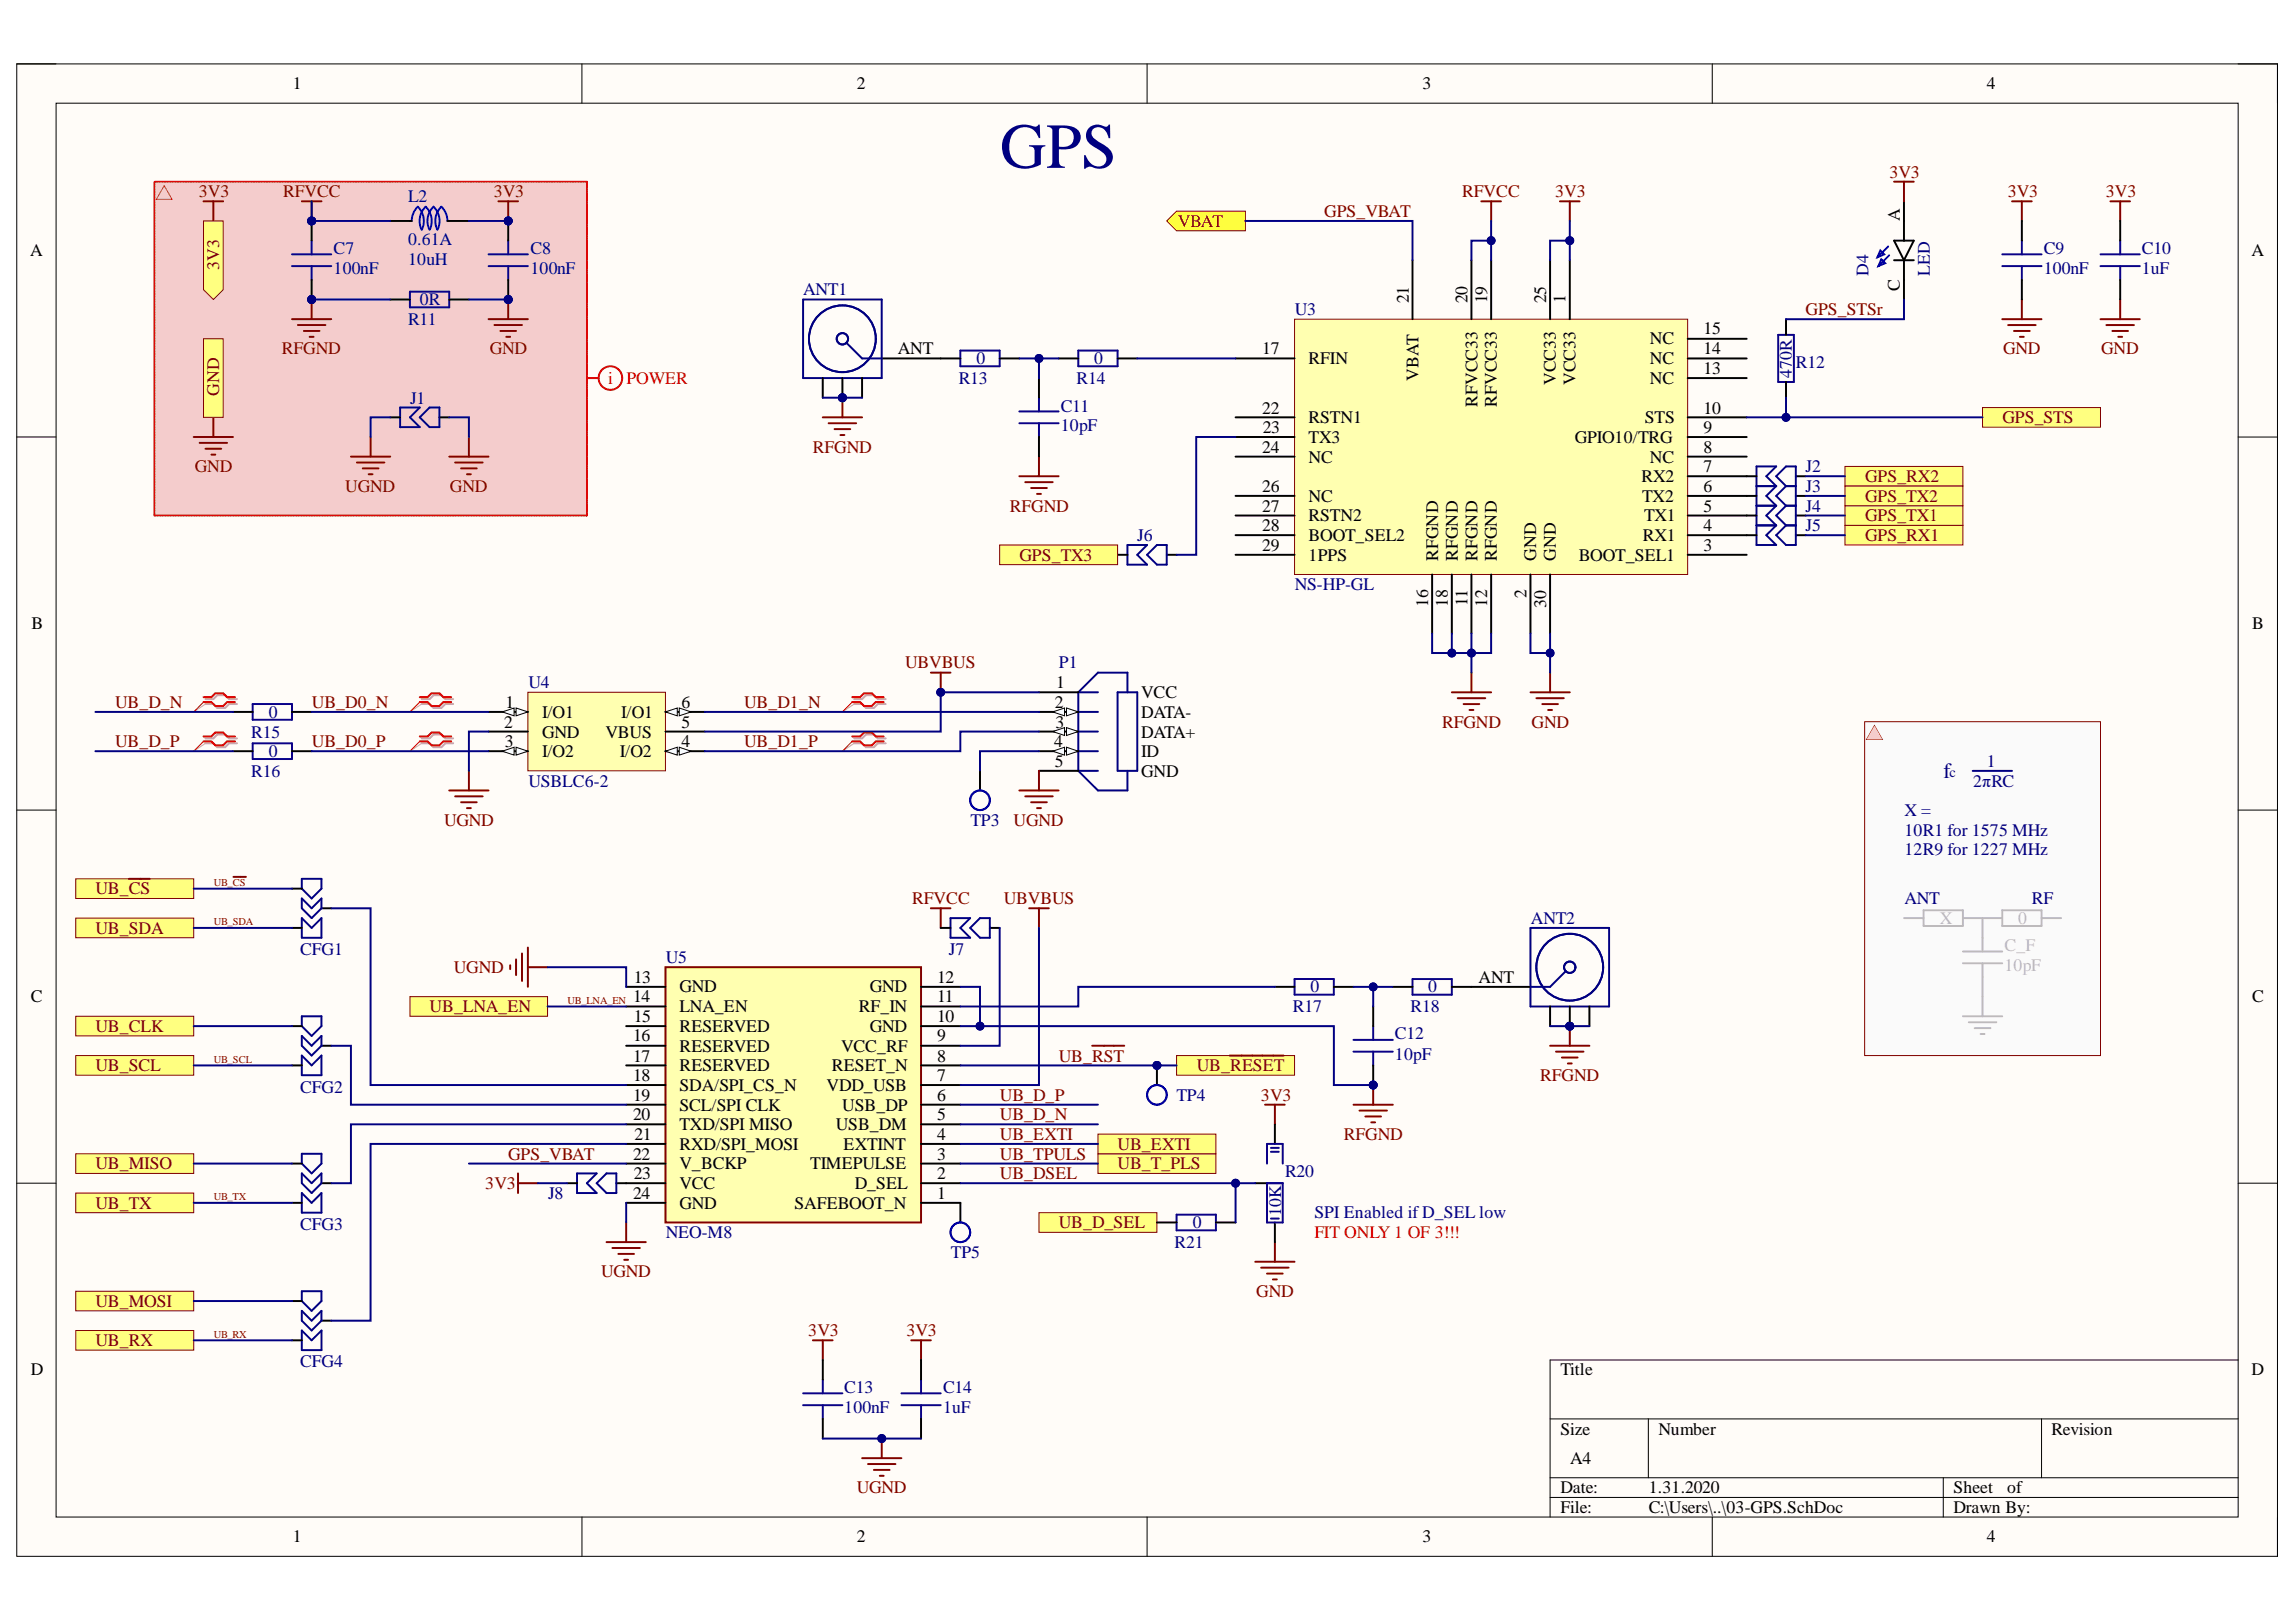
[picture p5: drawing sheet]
<svg xmlns="http://www.w3.org/2000/svg" width="297mm" height="210mm" viewBox="0 0 297 210" stroke-linecap="round" stroke-linejoin="round" font-family="sans-serif">
<defs><g id="words">
<text font-size="8.3" fill="#000080" x="129.4" y="21.7">GPS</text>
<text font-size="2.8" fill="#000080" x="251.5" y="100.7">f</text>
<g font-size="2.3">
<text x="37.9" y="11.6">1</text>
<text x="110.8" y="11.6">2</text>
<text x="184" y="11.6">3</text>
<text x="257" y="11.6">4</text>
<text x="245.8" y="28.6" transform="rotate(-90 245.8 28.6)">A</text>
<text x="3.9" y="33.1">A</text>
<text x="291.3" y="33.1">A</text>
<text x="182.2" y="39.2" transform="rotate(-90 182.2 39.2)">21</text>
<text x="189.9" y="39.2" transform="rotate(-90 189.9 39.2)">20</text>
<text x="192.4" y="39.2" transform="rotate(-90 192.4 39.2)">19</text>
<text x="200" y="39.2" transform="rotate(-90 200 39.2)">25</text>
<text x="202.5" y="39.2" transform="rotate(-90 202.5 39.2)">1</text>
<text x="245.8" y="37.7" transform="rotate(-90 245.8 37.7)">C</text>
<text x="116.2" y="45.8">ANT</text>
<text x="163.3" y="45.8">17</text>
<text x="169.3" y="47.1">RFIN</text>
<text x="213.5" y="47.1">NC</text>
<text x="213.5" y="44.6">NC</text>
<text x="220.4" y="45.8">14</text>
<text x="220.4" y="43.3">15</text>
<text x="163.3" y="53.5">22</text>
<text x="183.5" y="49.3" transform="rotate(-90 183.5 49.3)">VBAT</text>
<text x="191.1" y="52.7" transform="rotate(-90 191.1 52.7)">RFVCC33</text>
<text x="193.7" y="52.7" transform="rotate(-90 193.7 52.7)">RFVCC33</text>
<text x="201.3" y="49.9" transform="rotate(-90 201.3 49.9)">VCC33</text>
<text x="203.8" y="49.9" transform="rotate(-90 203.8 49.9)">VCC33</text>
<text x="213.5" y="49.7">NC</text>
<text x="220.4" y="53.5">10</text>
<text x="220.4" y="48.4">13</text>
<text x="163.3" y="58.6">24</text>
<text x="163.4" y="56">23</text>
<text x="169.3" y="59.9">NC</text>
<text x="169.3" y="57.3">TX3</text>
<text x="169.3" y="54.8">RSTN1</text>
<text x="203.7" y="57.3">GPIO10/TRG</text>
<text x="212.8" y="54.8">STS</text>
<text x="213.5" y="59.9">NC</text>
<text x="220.4" y="58.6">8</text>
<text x="220.4" y="56">9</text>
<text x="163.3" y="63.7">26</text>
<text x="169.3" y="64.9">NC</text>
<text x="212.4" y="62.4">RX2</text>
<text x="212.4" y="64.9">TX2</text>
<text x="220.4" y="63.7">6</text>
<text x="220.4" y="61.1">7</text>
<text x="163.3" y="71.3">29</text>
<text x="163.3" y="68.7">28</text>
<text x="163.3" y="66.2">27</text>
<text x="169.3" y="70">BOOT_SEL2</text>
<text x="169.3" y="67.5">RSTN2</text>
<text x="212.5" y="70">RX1</text>
<text x="212.7" y="67.5">TX1</text>
<text x="220.4" y="71.3">3</text>
<text x="220.4" y="68.7">4</text>
<text x="220.4" y="66.2">5</text>
<text x="169.3" y="72.5">1PPS</text>
<text x="186" y="72.5" transform="rotate(-90 186 72.5)">RFGND</text>
<text x="188.6" y="72.5" transform="rotate(-90 188.6 72.5)">RFGND</text>
<text x="191.1" y="72.5" transform="rotate(-90 191.1 72.5)">RFGND</text>
<text x="193.7" y="72.5" transform="rotate(-90 193.7 72.5)">RFGND</text>
<text x="197.5" y="77.4" transform="rotate(-90 197.5 77.4)">2</text>
<text x="198.7" y="72.5" transform="rotate(-90 198.7 72.5)">GND</text>
<text x="201.3" y="72.5" transform="rotate(-90 201.3 72.5)">GND</text>
<text x="204.2" y="72.5">BOOT_SEL1</text>
<text x="4.1" y="81.4">B</text>
<text x="184.8" y="78.5" transform="rotate(-90 184.8 78.5)">16</text>
<text x="187.3" y="78.5" transform="rotate(-90 187.3 78.5)">18</text>
<text x="189.9" y="78.4" transform="rotate(-90 189.9 78.4)">11</text>
<text x="192.4" y="78.5" transform="rotate(-90 192.4 78.5)">12</text>
<text x="200" y="78.6" transform="rotate(-90 200 78.6)">30</text>
<text x="291.4" y="81.4">B</text>
<text x="136.6" y="89">1</text>
<text x="65.2" y="94.2">2</text>
<text x="65.4" y="91.6">1</text>
<text x="70.1" y="92.9">I/O1</text>
<text x="70.1" y="95.4">GND</text>
<text x="78.3" y="95.4">VBUS</text>
<text x="80.4" y="92.9">I/O1</text>
<text x="88.2" y="94.2">5</text>
<text x="88.2" y="91.6">6</text>
<text x="136.5" y="91.6">2</text>
<text x="136.6" y="94.2">3</text>
<text x="147.6" y="95.4">DATA+</text>
<text x="147.6" y="92.9">DATA-</text>
<text x="147.6" y="90.3">VCC</text>
<text x="65.3" y="96.7">3</text>
<text x="70.1" y="98">I/O2</text>
<text x="80.2" y="98">I/O2</text>
<text x="88.2" y="96.7">4</text>
<text x="136.4" y="96.7">4</text>
<text x="136.5" y="99.3">5</text>
<text x="147.6" y="100.5">GND</text>
<text x="147.6" y="98">ID</text>
<text x="4" y="129.7">C</text>
<text x="81.9" y="129.7">14</text>
<text x="82" y="127.2">13</text>
<text x="87.9" y="128.4">GND</text>
<text x="87.9" y="131">LNA_EN</text>
<text x="111.1" y="131">RF_IN</text>
<text x="112.5" y="128.4">GND</text>
<text x="121.2" y="129.7">11</text>
<text x="121.2" y="127.2">12</text>
<text x="191.3" y="127.2">ANT</text>
<text x="291.4" y="129.7">C</text>
<text x="81.9" y="134.8">16</text>
<text x="81.9" y="137.4">17</text>
<text x="82" y="132.2">15</text>
<text x="87.9" y="133.5">RESERVED</text>
<text x="87.9" y="136.1">RESERVED</text>
<text x="108.8" y="136.1">VCC_RF</text>
<text x="112.5" y="133.5">GND</text>
<text x="121.2" y="137.4">8</text>
<text x="121.2" y="134.8">9</text>
<text x="121.2" y="132.2">10</text>
<text x="81.9" y="139.9">18</text>
<text x="81.9" y="142.5">19</text>
<text x="87.9" y="138.7">RESERVED</text>
<text x="87.9" y="141.2">SDA/SPI_CS_N</text>
<text x="87.9" y="143.7">SCL/SPI CLK</text>
<text x="106.9" y="141.2">VDD_USB</text>
<text x="107.6" y="138.7">RESET_N</text>
<text x="109" y="143.7">USB_DP</text>
<text x="121.2" y="142.5">6</text>
<text x="121.2" y="139.9">7</text>
<text x="81.9" y="145">20</text>
<text x="82.1" y="147.5">21</text>
<text x="87.9" y="146.3">TXD/SPI MISO</text>
<text x="87.9" y="148.8">RXD/SPI_MOSI</text>
<text x="108.1" y="146.3">USB_DM</text>
<text x="109.1" y="148.8">EXTINT</text>
<text x="121.2" y="147.5">4</text>
<text x="121.2" y="145">5</text>
<text x="81.9" y="150.1">22</text>
<text x="81.9" y="155.1">24</text>
<text x="82" y="152.6">23</text>
<text x="87.9" y="151.3">V_BCKP</text>
<text x="87.9" y="153.9">VCC</text>
<text x="104.8" y="151.3">TIMEPULSE</text>
<text x="110.6" y="153.9">D_SEL</text>
<text x="121.2" y="155.1">1</text>
<text x="121.2" y="152.6">2</text>
<text x="121.2" y="150.1">3</text>
<text x="87.9" y="156.4">GND</text>
<text x="102.8" y="156.4">SAFEBOOT_N</text>
<text x="4" y="178">D</text>
<text x="201.9" y="178">Title</text>
<text x="291.3" y="178">D</text>
<text x="201.9" y="185.7">Size</text>
<text x="214.6" y="185.7">Number</text>
<text x="265.4" y="185.7">Revision</text>
<text x="203.1" y="189.5">A4</text>
<text x="201.9" y="193.3">Date:</text>
<text x="201.9" y="195.8">File:</text>
<text x="213.3" y="193.3">1.31.2020</text>
<text x="213.3" y="195.8">C:\Users\..\03-GPS.SchDoc</text>
<text x="252.7" y="193.3">Sheet</text>
<text x="252.7" y="195.8">Drawn By:</text>
<text x="259.7" y="193.3">of</text>
<text x="37.9" y="199.6">1</text>
<text x="110.8" y="199.6">2</text>
<text x="184" y="199.6">3</text>
<text x="257" y="199.6">4</text>
</g>
<g font-size="2.3" fill="#800000">
<text x="244.4" y="23">3V3</text>
<text x="25.7" y="25.5">3V3</text>
<text x="36.6" y="25.5">RFVCC</text>
<text x="63.9" y="25.5">3V3</text>
<text x="171.3" y="28.1">GPS_VBAT</text>
<text x="189.2" y="25.5">RFVCC</text>
<text x="201.2" y="25.5">3V3</text>
<text x="259.7" y="25.5">3V3</text>
<text x="272.4" y="25.5">3V3</text>
<text x="28.3" y="34.9" transform="rotate(-90 28.3 34.9)">3V3</text>
<text x="233.6" y="40.7">GPS_STSr</text>
<text x="36.5" y="45.8">RFGND</text>
<text x="63.4" y="45.8">GND</text>
<text x="259.1" y="45.8">GND</text>
<text x="271.8" y="45.8">GND</text>
<text x="28.3" y="51.2" transform="rotate(-90 28.3 51.2)">GND</text>
<text x="105.2" y="58.6">RFGND</text>
<text x="259.1" y="54.8">GPS_STS</text>
<text x="25.2" y="61.1">GND</text>
<text x="44.7" y="63.7">UGND</text>
<text x="58.2" y="63.7">GND</text>
<text x="241.3" y="62.4">GPS_RX2</text>
<text x="241.3" y="64.9">GPS_TX2</text>
<text x="130.6" y="66.2">RFGND</text>
<text x="241.3" y="70">GPS_RX1</text>
<text x="241.3" y="67.5">GPS_TX1</text>
<text x="131.9" y="72.5">GPS_TX3</text>
<text x="117.1" y="86.5">UBVBUS</text>
<text x="14.9" y="91.6">UB_D_N</text>
<text x="40.4" y="91.6">UB_D0_N</text>
<text x="96.3" y="91.6">UB_D1_N</text>
<text x="186.6" y="94.2">RFGND</text>
<text x="198.1" y="94.2">GND</text>
<text x="14.9" y="96.7">UB_D_P</text>
<text x="40.4" y="96.7">UB_D0_P</text>
<text x="96.3" y="96.7">UB_D1_P</text>
<text x="57.4" y="106.9">UGND</text>
<text x="131.1" y="106.9">UGND</text>
<text x="12.4" y="115.7">UB_CS</text>
<text x="118" y="117">RFVCC</text>
<text x="129.9" y="117">UBVBUS</text>
<text x="12.4" y="120.8">UB_SDA</text>
<text x="58.7" y="125.9">UGND</text>
<text x="55.6" y="131">UB_LNA_EN</text>
<text x="12.4" y="133.5">UB_CLK</text>
<text x="137" y="137.4">UB_RST</text>
<text x="12.4" y="138.7">UB_SCL</text>
<text x="129.4" y="142.5">UB_D_P</text>
<text x="154.8" y="138.7">UB_RESET</text>
<text x="163.1" y="142.5">3V3</text>
<text x="199.2" y="139.9">RFGND</text>
<text x="129.4" y="145">UB_D_N</text>
<text x="129.4" y="147.5">UB_EXTI</text>
<text x="144.6" y="148.8">UB_EXTI</text>
<text x="173.9" y="147.5">RFGND</text>
<text x="12.4" y="151.3">UB_MISO</text>
<text x="62.8" y="153.9">3V3</text>
<text x="65.7" y="150.1">GPS_VBAT</text>
<text x="129.4" y="150.1">UB_TPULS</text>
<text x="129.4" y="152.6">UB_DSEL</text>
<text x="144.6" y="151.3">UB_T_PLS</text>
<text x="12.4" y="156.4">UB_TX</text>
<text x="137" y="158.9">UB_D_SEL</text>
<text x="77.8" y="165.3">UGND</text>
<text x="162.5" y="167.8">GND</text>
<text x="12.4" y="169.1">UB_MOSI</text>
<text x="104.6" y="172.9">3V3</text>
<text x="117.3" y="172.9">3V3</text>
<text x="12.4" y="174.2">UB_RX</text>
<text x="110.8" y="193.3">UGND</text>
</g>
<g font-size="2.3" fill="#000080">
<text x="52.8" y="26.2">L2</text>
<text x="43.1" y="35.4">100nF</text>
<text x="43.1" y="32.9">C7</text>
<text x="52.8" y="31.7">0.61A</text>
<text x="52.8" y="34.2">10uH</text>
<text x="68.6" y="35.4">100nF</text>
<text x="68.6" y="32.9">C8</text>
<text x="241.7" y="35.7" transform="rotate(-90 241.7 35.7)">D4</text>
<text x="249.7" y="35.7" transform="rotate(-90 249.7 35.7)">LED</text>
<text x="264.4" y="35.4">100nF</text>
<text x="264.4" y="32.9">C9</text>
<text x="277.1" y="35.4">1uF</text>
<text x="277.1" y="32.9">C10</text>
<text x="54.3" y="39.5">0R</text>
<text x="103.9" y="38.2">ANT1</text>
<text x="167.5" y="40.7">U3</text>
<text x="52.8" y="42">R11</text>
<text x="126.3" y="47.1">0</text>
<text x="141.5" y="47.1">0</text>
<text x="232.3" y="47.6">R12</text>
<text x="53" y="52.2">J1</text>
<text x="124" y="49.7">R13</text>
<text x="137.2" y="53.3">C11</text>
<text x="139.3" y="49.7">R14</text>
<text x="231.8" y="48.9" transform="rotate(-90 231.8 48.9)">470R</text>
<text x="137.2" y="55.8">10pF</text>
<text x="233.6" y="61.1">J2</text>
<text x="233.6" y="63.7">J3</text>
<text x="147.1" y="70">J6</text>
<text x="233.6" y="66.2">J4</text>
<text x="233.6" y="68.7">J5</text>
<text x="167.5" y="76.3">NS-HP-GL</text>
<text x="68.4" y="89">U4</text>
<text x="137" y="86.5">P1</text>
<text x="32.5" y="95.4">R15</text>
<text x="34.8" y="92.9">0</text>
<text x="32.5" y="100.5">R16</text>
<text x="34.8" y="98">0</text>
<text x="68.4" y="101.8">USBLC6-2</text>
<text x="255.3" y="101.8">2πRC</text>
<text x="257" y="99.3">1</text>
<text x="125.6" y="106.9">TP3</text>
<text x="246.4" y="105.6">X =</text>
<text x="246.4" y="108.1">10R1 for 1575 MHz</text>
<text x="246.4" y="110.7">12R9 for 1227 MHz</text>
<text x="198.1" y="119.5">ANT2</text>
<text x="246.4" y="117">ANT</text>
<text x="262.9" y="117">RF</text>
<text x="38.8" y="123.6">CFG1</text>
<text x="86.1" y="124.6">U5</text>
<text x="122.8" y="123.6">J7</text>
<text x="167.3" y="131">R17</text>
<text x="169.6" y="128.4">0</text>
<text x="182.5" y="131">R18</text>
<text x="184.8" y="128.4">0</text>
<text x="180.5" y="137.1">10pF</text>
<text x="180.5" y="134.5">C12</text>
<text x="38.8" y="141.4">CFG2</text>
<text x="152.2" y="142.5">TP4</text>
<text x="70.9" y="155.1">J8</text>
<text x="166.3" y="152.3">R20</text>
<text x="38.8" y="159.2">CFG3</text>
<text x="86.1" y="160.2">NEO-M8</text>
<text x="152" y="161.5">R21</text>
<text x="154.3" y="158.9">0</text>
<text x="165.7" y="157.4" transform="rotate(-90 165.7 157.4)">10K</text>
<text x="123" y="162.7">TP5</text>
<text x="38.8" y="176.9">CFG4</text>
<text x="109.2" y="182.9">100nF</text>
<text x="109.2" y="180.3">C13</text>
<text x="122" y="182.9">1uF</text>
<text x="122" y="180.3">C14</text>
</g>
<text font-size="2.3" fill="#980000" x="152.4" y="29.3">VBAT</text>
<g font-size="2.3" fill="#f00">
<text x="78.7" y="49.7">i</text>
<text x="81.1" y="49.7">POWER</text>
<text x="170.1" y="160.2">FIT ONLY 1 OF 3!!!</text>
</g>
<g font-size="2.3" fill="#bfbebc">
<text x="250.9" y="119.5">X</text>
<text x="261.1" y="119.5">0</text>
<text x="259.3" y="125.6">10pF</text>
<text x="259.3" y="123.1">C_F</text>
</g>
<text font-size="2.3" fill="#00008a" x="170.1" y="157.7">SPI Enabled ifD_SEL low</text>
<text font-size="1.9" fill="#000080" x="252.2" y="100.6">c</text>
<g font-size="1.4" fill="#800000">
<text x="27.7" y="119.7">UB_SDA</text>
<text x="27.7" y="114.6">UB_CS</text>
<text x="73.4" y="129.9">UB_LNA_EN</text>
<text x="27.7" y="137.6">UB_SCL</text>
<text x="27.7" y="155.3">UB_TX</text>
<text x="27.7" y="173.1">UB_RX</text>
</g>
</g></defs>
<path d="M2.2 8.3h292.4v193.1h-292.4z" fill-rule="evenodd" fill="#fffcf8"/>
<path d="M2.2 8.3h292.4v193.1h-292.4z" fill="none" stroke="#000" stroke-width=".13"/>
<path d="M7.3 13.4h282.3v182.9h-282.3z" fill-rule="evenodd" fill="#fffcf8"/>
<g fill="none" stroke="#000" stroke-width=".13">
<path d="M2.2 8.3h5.1M7.3 13.4h282.3v182.9h-282.3zM75.3 8.3v5M148.4 8.3v5M221.5 8.3v5.1M289.6 8.3h5v5.1M2.2 56.6h5.1M289.6 56.6h5M2.2 104.8h5.1M289.6 104.8h5M2.2 153.1h5.1M289.6 153.1h5"/>
<path d="M289.6 176h-89.1v20.3M75.3 196.3v5.1M148.4 196.3v5.1M200.5 183.6h89.1M200.5 191.2h89.1M200.5 193.8h89.1M213.3 183.6v7.6M221.5 196.3v5.1M251.4 191.2v5.1M264.1 183.6v7.6M294.6 196.3v5.1"/>
</g>
<path d="M20 23.5h55.9v43.2h-55.9z" fill-rule="evenodd" fill="#f4cccc"/>
<path d="M241.2 93.4h30.5v43.2h-30.5z" fill-rule="evenodd" fill="#fafafa"/>
<g fill="none" stroke="#800000" stroke-width=".25">
<path d="M191.6 26.1h2.6M192.9 26.1v2.5M201.8 26.1h2.6M203.1 26.1v2.5M106.4 54h5.1M107.2 54.8h3.6M108 55.5h2M108.7 56.3h.5M109 51.5v2.5M187.8 89.6h5.1M188.6 90.4h3.6M189.3 91.1h2.1"/>
<path d="M190.1 91.9h.5M190.4 87v2.6M198 89.6h5.1M198.8 90.4h3.5M199.5 91.1h2.1M200.3 91.9h.5M200.5 87v2.6"/>
</g>
<circle cx="109" cy="51.5" r=".51" fill="#000080"/>
<circle cx="109" cy="51.5" r=".51" fill="none" stroke="#000080" stroke-width=".13"/>
<path d="M40.3 38.8v2.5M37.8 41.3h5.1M38.5 42.1h3.6M39.3 42.8h2M40.1 43.6h.5" fill="none" stroke="#800000" stroke-width=".25"/>
<circle cx="40.3" cy="38.8" r=".51" fill="#000080"/>
<circle cx="40.3" cy="38.8" r=".51" fill="none" stroke="#000080" stroke-width=".13"/>
<path d="M65.7 38.8v2.5M63.2 41.3h5.1M64 42.1h3.5M64.7 42.8h2.1M65.5 43.6h.5" fill="none" stroke="#800000" stroke-width=".25"/>
<circle cx="65.7" cy="38.8" r=".51" fill="#000080"/>
<circle cx="65.7" cy="38.8" r=".51" fill="none" stroke="#000080" stroke-width=".13"/>
<path d="M39 26.1h2.6M40.3 26.1v2.5" fill="none" stroke="#800000" stroke-width=".25"/>
<circle cx="40.3" cy="28.6" r=".51" fill="#000080"/>
<circle cx="40.3" cy="28.6" r=".51" fill="none" stroke="#000080" stroke-width=".13"/>
<path d="M64.5 26.1h2.5M65.7 26.1v2.5" fill="none" stroke="#800000" stroke-width=".25"/>
<circle cx="65.7" cy="28.6" r=".51" fill="#000080"/>
<circle cx="65.7" cy="28.6" r=".51" fill="none" stroke="#000080" stroke-width=".13"/>
<path d="M238.7 60.4h15.2v2.5h-15.2z" fill-rule="evenodd" fill="#ffff80"/>
<path d="M238.7 60.4h15.2v2.5h-15.2z" fill="none" stroke="#800000" stroke-width=".13"/>
<path d="M238.7 68h15.2v2.5h-15.2z" fill-rule="evenodd" fill="#ffff80"/>
<path d="M238.7 68h15.2v2.5h-15.2z" fill="none" stroke="#800000" stroke-width=".13"/>
<path d="M238.7 65.4h15.2v2.6h-15.2z" fill-rule="evenodd" fill="#ffff80"/>
<path d="M238.7 65.4h15.2v2.6h-15.2z" fill="none" stroke="#800000" stroke-width=".13"/>
<path d="M238.7 62.9h15.2v2.5h-15.2z" fill-rule="evenodd" fill="#ffff80"/>
<path d="M238.7 62.9h15.2v2.5h-15.2z" fill="none" stroke="#800000" stroke-width=".13"/>
<path d="M243.3 32.4l.5 .5-.9 .4zM243.4 33.5l.5 .6-.9 .3zM244.3 31.9l-1.4 1.4M244.4 33l-1.4 1.4" fill="none" stroke="#00f" stroke-width=".25"/>
<path d="M245 31.1h2.6l-1.3 2.6zM245 33.7h2.6M246.3 26.1v5M246.3 33.7v5.1" fill="none" stroke="#000" stroke-width=".25"/>
<path d="M245 23.5h2.6M246.3 23.5v2.6" fill="none" stroke="#800000" stroke-width=".25"/>
<path d="M256.5 52.7h15.2v2.6h-15.2z" fill-rule="evenodd" fill="#ffff80"/>
<path d="M256.5 52.7h15.2v2.6h-15.2z" fill="none" stroke="#800000" stroke-width=".13"/>
<path d="M167.5 41.3h50.8v33h-50.8z" fill-rule="evenodd" fill="#ffffb0"/>
<path d="M167.5 41.3h50.8v33h-50.8z" fill="none" stroke="#800000" stroke-width=".13"/>
<g fill="none" stroke="#000" stroke-width=".25">
<path d="M50.5 38.8h2.5M58.1 38.8h2.6M182.7 33.7v7.6M190.4 33.7v7.6M192.9 33.7v7.6M200.5 33.7v7.6M203.1 33.7v7.6M121.7 46.4h2.5M129.3 46.4h2.6M134.4 48.9v2.6M134.4 56.6v2.5M137 46.4h2.5"/>
<path d="M144.6 46.4h2.5M159.8 59.1h7.7M159.8 54h7.7M159.8 46.4h7.7M159.8 56.6h7.7M218.3 59.1h7.7M218.3 56.6h7.7M218.3 54h7.7M218.3 48.9h7.7M218.3 46.4h7.7M218.3 43.8h7.7M159.8 71.8h7.7"/>
<path d="M159.8 69.3h7.7M159.8 66.7h7.7M159.8 64.2h7.7M185.3 74.3v7.7M187.8 74.3v7.7M190.4 74.3v7.7M192.9 74.3v7.7M198 74.3v7.7M200.5 74.3v7.7M218.3 71.8h7.7M218.3 69.3h7.7M218.3 66.7h7.7"/>
<path d="M218.3 64.2h7.7M218.3 61.6h7.7"/>
</g>
<path d="M26.3 26.1h2.6M27.6 26.1v2.5M25.1 56.6h5M25.8 57.3h3.6M26.6 58.1h2M27.3 58.8h.6M27.6 54v2.6M134.4 59.1v2.5M131.9 61.6h5.1M132.6 62.4h3.6M133.4 63.2h2M134.2 63.9h.5" fill="none" stroke="#800000" stroke-width=".25"/>
<path d="M53 37.7h5.1v2.1h-5.1zM124.2 45.4h5.1v2h-5.1zM131.9 54.8h5.1M131.9 53.2h5.1M134.4 51.5v1.7M134.4 54.8v1.8M139.5 45.4h5.1v2h-5.1z" fill="none" stroke="#0c0087" stroke-width=".25"/>
<circle cx="65.7" cy="38.8" r=".51" fill="#000080"/>
<circle cx="65.7" cy="38.8" r=".51" fill="none" stroke="#000080" stroke-width=".13"/>
<circle cx="65.7" cy="28.6" r=".51" fill="#000080"/>
<circle cx="65.7" cy="28.6" r=".51" fill="none" stroke="#000080" stroke-width=".13"/>
<path d="M63.2 34.4h5.1M63.2 32.9h5.1M65.7 31.1v1.8M65.7 34.4v1.8" fill="none" stroke="#0c0087" stroke-width=".25"/>
<path d="M65.7 36.2v2.6" fill="none" stroke="#000" stroke-width=".25"/>
<circle cx="65.7" cy="38.8" r=".51" fill="#000080"/>
<circle cx="65.7" cy="38.8" r=".51" fill="none" stroke="#000080" stroke-width=".13"/>
<path d="M65.7 28.6v2.5" fill="none" stroke="#000" stroke-width=".25"/>
<circle cx="65.7" cy="28.6" r=".51" fill="#000080"/>
<circle cx="65.7" cy="28.6" r=".51" fill="none" stroke="#000080" stroke-width=".13"/>
<circle cx="40.3" cy="38.8" r=".51" fill="#000080"/>
<circle cx="40.3" cy="38.8" r=".51" fill="none" stroke="#000080" stroke-width=".13"/>
<circle cx="40.3" cy="28.6" r=".51" fill="#000080"/>
<circle cx="40.3" cy="28.6" r=".51" fill="none" stroke="#000080" stroke-width=".13"/>
<path d="M37.8 34.4h5.1M37.8 32.9h5.1M40.3 31.1v1.8M40.3 34.4v1.8" fill="none" stroke="#0c0087" stroke-width=".25"/>
<path d="M40.3 36.2v2.6" fill="none" stroke="#000" stroke-width=".25"/>
<circle cx="40.3" cy="38.8" r=".51" fill="#000080"/>
<circle cx="40.3" cy="38.8" r=".51" fill="none" stroke="#000080" stroke-width=".13"/>
<path d="M40.3 28.6v2.5" fill="none" stroke="#000" stroke-width=".25"/>
<circle cx="40.3" cy="28.6" r=".51" fill="#000080"/>
<circle cx="40.3" cy="28.6" r=".51" fill="none" stroke="#000080" stroke-width=".13"/>
<path d="M86.1 125.2h33.1v33h-33.1z" fill-rule="evenodd" fill="#ffffb0"/>
<path d="M86.1 125.2h33.1v33h-33.1zM200.5 135.3h5.1M201.3 136.1h3.6M202.1 136.9h2M202.8 137.6h.5M203.1 132.8v2.5" fill="none" stroke="#800000" stroke-width=".25"/>
<g fill="none" stroke="#000" stroke-width=".25">
<path d="M81 137.9h5.1M81 135.3h5.1M81 132.8h5.1M81 130.2h5.1M81 127.7h5.1M119.2 137.9h5M119.2 135.3h5M119.2 132.8h5M119.2 130.2h5M119.2 127.7h5M81 155.7h5.1M81 153.1h5.1"/>
<path d="M81 150.6h5.1M81 148h5.1M81 145.5h5.1M81 143h5.1M81 140.4h5.1M119.2 155.7h5M119.2 153.1h5M119.2 150.6h5M119.2 148h5M119.2 145.5h5M119.2 143h5M119.2 140.4h5"/>
</g>
<circle cx="203.1" cy="132.8" r=".51" fill="#000080"/>
<circle cx="203.1" cy="132.8" r=".51" fill="none" stroke="#000080" stroke-width=".13"/>
<path d="M175.1 143h5.1M175.9 143.7h3.5M176.6 144.5h2.1M177.4 145.2h.5M177.7 140.4v2.6" fill="none" stroke="#800000" stroke-width=".25"/>
<circle cx="177.7" cy="140.4" r=".51" fill="#000080"/>
<circle cx="177.7" cy="140.4" r=".51" fill="none" stroke="#000080" stroke-width=".13"/>
<circle cx="177.7" cy="140.4" r=".51" fill="#000080"/>
<circle cx="177.7" cy="140.4" r=".51" fill="none" stroke="#000080" stroke-width=".13"/>
<path d="M175.1 136.1h5.1M175.1 134.6h5.1M177.7 132.8v1.8M177.7 136.1v1.8" fill="none" stroke="#0c0087" stroke-width=".25"/>
<path d="M177.7 137.9v2.5" fill="none" stroke="#000" stroke-width=".25"/>
<circle cx="177.7" cy="140.4" r=".51" fill="#000080"/>
<circle cx="177.7" cy="140.4" r=".51" fill="none" stroke="#000080" stroke-width=".13"/>
<path d="M164.9 127.7h2.6M172.6 127.7h2.5M177.7 130.2v2.6M180.2 127.7h2.5M187.8 127.7h2.6" fill="none" stroke="#000" stroke-width=".25"/>
<path d="M167.5 126.7h5.1v2h-5.1zM182.7 126.7h5.1v2h-5.1z" fill="none" stroke="#0c0087" stroke-width=".25"/>
<path d="M53 129h17.8v2.5h-17.8z" fill-rule="evenodd" fill="#ffff80"/>
<path d="M53 129h17.8v2.5h-17.8z" fill="none" stroke="#800000" stroke-width=".13"/>
<path d="M163.7 143h2.5M164.9 143v2.5M162.4 163.3h5.1M163.2 164h3.5M163.9 164.8h2.1M164.7 165.6h.5M164.9 160.7v2.6" fill="none" stroke="#800000" stroke-width=".25"/>
<path d="M142 149.3h15.3v2.5h-15.3z" fill-rule="evenodd" fill="#ffff80"/>
<path d="M142 149.3h15.3v2.5h-15.3z" fill="none" stroke="#800000" stroke-width=".13"/>
<path d="M142 146.8h15.3v2.5h-15.3z" fill-rule="evenodd" fill="#ffff80"/>
<path d="M142 146.8h15.3v2.5h-15.3z" fill="none" stroke="#800000" stroke-width=".13"/>
<path d="M124.2 155.7v2.5" fill="none" stroke="#000" stroke-width=".25"/>
<circle cx="124.2" cy="159.5" r="1.27" fill="none" stroke="#00f" stroke-width=".25"/>
<path d="M9.8 154.4h15.3v2.5h-15.3z" fill-rule="evenodd" fill="#ffff80"/>
<path d="M9.8 154.4h15.3v2.5h-15.3z" fill="none" stroke="#800000" stroke-width=".13"/>
<path d="M9.8 131.5h15.3v2.6h-15.3z" fill-rule="evenodd" fill="#ffff80"/>
<path d="M9.8 131.5h15.3v2.6h-15.3z" fill="none" stroke="#800000" stroke-width=".13"/>
<path d="M9.8 113.7h15.3v2.6h-15.3z" fill-rule="evenodd" fill="#ffff80"/>
<path d="M9.8 113.7h15.3v2.6h-15.3z" fill="none" stroke="#800000" stroke-width=".13"/>
<path d="M16.7 113.7h2.7" fill="none" stroke="#800000" stroke-width=".25"/>
<path d="M9.8 149.3h15.3v2.5h-15.3z" fill-rule="evenodd" fill="#ffff80"/>
<path d="M9.8 149.3h15.3v2.5h-15.3z" fill="none" stroke="#800000" stroke-width=".13"/>
<path d="M9.8 167.1h15.3v2.5h-15.3z" fill-rule="evenodd" fill="#ffff80"/>
<path d="M9.8 167.1h15.3v2.5h-15.3z" fill="none" stroke="#800000" stroke-width=".13"/>
<path d="M9.8 172.2h15.3v2.5h-15.3z" fill-rule="evenodd" fill="#ffff80"/>
<path d="M9.8 172.2h15.3v2.5h-15.3z" fill="none" stroke="#800000" stroke-width=".13"/>
<path d="M9.8 118.8h15.3v2.6h-15.3z" fill-rule="evenodd" fill="#ffff80"/>
<path d="M9.8 118.8h15.3v2.6h-15.3z" fill="none" stroke="#800000" stroke-width=".13"/>
<path d="M9.8 136.6h15.3v2.5h-15.3z" fill-rule="evenodd" fill="#ffff80"/>
<path d="M9.8 136.6h15.3v2.5h-15.3z" fill="none" stroke="#800000" stroke-width=".13"/>
<g fill="none" stroke="#800000" stroke-width=".25">
<path d="M260.3 26.1h2.6M261.6 26.1v2.5M261.6 38.8v2.5M273 26.1h2.6M274.3 26.1v2.5M274.3 38.8v2.5M259 41.3h5.1M259.8 42.1h3.6M260.6 42.8h2M261.3 43.6h.5M271.7 41.3h5.1M272.5 42.1h3.6"/>
<path d="M273.3 42.8h2M274 43.6h.5M105.2 173.5h2.5M106.4 173.5v2.5M117.9 173.5h2.5M119.2 173.5v2.5"/>
</g>
<g fill="none" stroke="#0c0087" stroke-width=".25">
<path d="M259 34.4h5.1M259 32.9h5.1M261.6 31.1v1.8M261.6 34.4v1.8M271.7 34.4h5.1M271.7 32.9h5.1M274.3 31.1v1.8M274.3 34.4v1.8M106.4 178.5v1.8M119.2 178.5v1.8M103.9 181.8h5.1M103.9 180.3h5.1"/>
<path d="M106.4 181.8v1.8M116.6 181.8h5.1M116.6 180.3h5.1M119.2 181.8v1.8"/>
</g>
<path d="M261.6 28.6v2.5M261.6 36.2v2.6M274.3 28.6v2.5M274.3 36.2v2.6M106.4 176v2.5M119.2 176v2.5M106.4 183.6v2.6M119.2 183.6v2.6" fill="none" stroke="#000" stroke-width=".25"/>
<path d="M152.2 136.6h15.3v2.5h-15.3z" fill-rule="evenodd" fill="#ffff80"/>
<path d="M152.2 136.6h15.3v2.5h-15.3z" fill="none" stroke="#800000" stroke-width=".13"/>
<path d="M159.1 136.6h7" fill="none" stroke="#800000" stroke-width=".25"/>
<circle cx="149.7" cy="137.9" r=".51" fill="#000080"/>
<circle cx="149.7" cy="137.9" r=".51" fill="none" stroke="#000080" stroke-width=".13"/>
<path d="M149.7 137.9v2.5" fill="none" stroke="#000" stroke-width=".25"/>
<circle cx="149.7" cy="137.9" r=".51" fill="#000080"/>
<circle cx="149.7" cy="137.9" r=".51" fill="none" stroke="#000080" stroke-width=".13"/>
<circle cx="149.7" cy="141.7" r="1.27" fill="none" stroke="#00f" stroke-width=".25"/>
<path d="M67 151.8v2.6M67 153.1h2.6" fill="none" stroke="#800000" stroke-width=".25"/>
<path d="M139.5 99.8h2.5M139.5 97.2h2.5M139.5 94.7h2.5M139.5 92.1h2.5M139.5 89.6h2.5M139.5 89.6l2.5-2.6h3.9v2.6M139.5 99.8l2.5 2.5h3.9v-2.5M139.5 89.6v10.2M144.6 89.6h2.5v10.2h-2.5z" fill="none" stroke="#000080" stroke-width=".25"/>
<path d="M134.4 99.8h5.1M134.4 97.2h5.1" fill="none" stroke="#000" stroke-width=".25"/>
<path d="M138 96.7l1.5 .5-1.5 .5z" fill="#f8fcff"/>
<path d="M138 96.7l1.5 .5-1.5 .5z" fill="none" stroke="#000" stroke-width=".13"/>
<path d="M136.2 97.2l1.5-.5v1z" fill="#f8fcff"/>
<path d="M136.2 97.2l1.5-.5v1z" fill="none" stroke="#000" stroke-width=".13"/>
<path d="M134.4 94.7h5.1" fill="none" stroke="#000" stroke-width=".25"/>
<path d="M138 94.2l1.5 .5-1.5 .5z" fill="#f8fcff"/>
<path d="M138 94.2l1.5 .5-1.5 .5z" fill="none" stroke="#000" stroke-width=".13"/>
<path d="M136.2 94.7l1.5-.5v1z" fill="#f8fcff"/>
<path d="M136.2 94.7l1.5-.5v1z" fill="none" stroke="#000" stroke-width=".13"/>
<path d="M134.4 92.1h5.1" fill="none" stroke="#000" stroke-width=".25"/>
<path d="M138 91.6l1.5 .5-1.5 .5z" fill="#f8fcff"/>
<path d="M138 91.6l1.5 .5-1.5 .5z" fill="none" stroke="#000" stroke-width=".13"/>
<path d="M136.2 92.1l1.5-.5v1z" fill="#f8fcff"/>
<path d="M136.2 92.1l1.5-.5v1z" fill="none" stroke="#000" stroke-width=".13"/>
<path d="M134.4 89.6h5.1" fill="none" stroke="#000" stroke-width=".25"/>
<path d="M26.6 90.5h1l.5-.5h1l.5 .5h1.1M26.6 91.1h1l.5 .5h1l.5-.5h1.1M26.6 95.6h1l.5-.5h1l.5 .5h1.1M26.6 96.2h1l.5 .5h1l.5-.5h1.1M110.5 90.5h1l.5-.5h1.1l.5 .5h1M110.5 91.1h1l.5 .5h1.1l.5-.5h1M110.5 95.6h1l.5-.5h1.1l.5 .5h1M110.5 96.2h1l.5 .5h1.1l.5-.5h1" fill="none" stroke="#d0a19e" stroke-width=".25"/>
<path d="M26.6 91.1l-1.5 1M26.6 96.2l-1.5 1M110.5 91.1l-1.5 1M110.5 96.2l-1.5 1" fill="none" stroke="#d0a19e" stroke-width=".13"/>
<path d="M26.3 90.2h1l.6-.5h1l.5 .5h1M26.3 90.9h1l.6 .5h1l.5-.5h1M26.3 95.3h1l.6-.5h1l.5 .5h1M26.3 95.9h1l.6 .5h1l.5-.5h1M110.3 90.2h1l.5-.5h1l.5 .5h1M110.3 90.9h1l.5 .5h1l.5-.5h1M110.3 95.3h1l.5-.5h1l.5 .5h1M110.3 95.9h1l.5 .5h1l.5-.5h1" fill="none" stroke="#f00" stroke-width=".25"/>
<path d="M26.3 90.9l-1.2 1.2M26.3 95.9l-1.2 1.3M110.3 90.9l-1.3 1.2M110.3 95.9l-1.3 1.3" fill="none" stroke="#f00" stroke-width=".13"/>
<g fill="none" stroke="#800000" stroke-width=".25">
<path d="M45.4 59.1h5.1M46.2 59.9h3.5M47.9 56.6v2.5M58.1 59.1h5.1M58.9 59.9h3.5M60.7 56.6v2.5M46.9 60.6h2.1M47.7 61.4h.5M59.6 60.6h2.1M60.4 61.4h.5M60.7 99.8v2.5M120.4 87h2.6"/>
<path d="M121.7 87v2.6M134.4 99.8v2.5M58.1 102.3h5.1M58.9 103.1h3.5M59.6 103.8h2.1M60.4 104.6h.5M131.9 102.3h5.1M132.6 103.1h3.6M133.4 103.8h2M134.2 104.6h.5M81 158.2v2.5M78.5 160.7h5"/>
<path d="M79.2 161.5h3.6M80 162.3h2M80.8 163h.5"/>
</g>
<circle cx="121.7" cy="89.6" r=".51" fill="#000080"/>
<circle cx="121.7" cy="89.6" r=".51" fill="none" stroke="#000080" stroke-width=".13"/>
<path d="M133.1 117.5h2.6M134.4 117.5v2.6" fill="none" stroke="#800000" stroke-width=".25"/>
<path d="M30.1 97.2h2.6M30.1 92.1h2.6M37.8 97.2h2.5M37.8 92.1h2.5M126.8 99.8v2.5" fill="none" stroke="#000" stroke-width=".25"/>
<circle cx="126.8" cy="103.6" r="1.27" fill="none" stroke="#00f" stroke-width=".25"/>
<path d="M32.7 91.1h5.1v2h-5.1zM32.7 96.2h5.1v2h-5.1z" fill="none" stroke="#0c0087" stroke-width=".25"/>
<path d="M150.9 28.6l1.3-1.3h8.9v2.6h-8.9z" fill-rule="evenodd" fill="#ff0"/>
<path d="M150.9 28.6l1.3-1.3h8.9v2.6h-8.9z" fill="none" stroke="#800000" stroke-width=".13"/>
<path d="M255.2 99.8h5.1" fill="none" stroke="#00008a" stroke-width=".25"/>
<g fill="none" stroke="#bfbebc" stroke-width=".25">
<path d="M246.3 118.8h2.6M248.9 117.8h5v2h-5zM253.9 118.8h5.1M256.5 118.8v4.3M259 117.8h5.1v2h-5.1zM264.1 118.8h2.6M253.9 124.7h5.1M253.9 123.1h5.1M253.9 131.5h5.1M254.7 132.3h3.6M255.5 133h2M256.2 133.8h.5"/>
<path d="M256.5 124.7v6.8"/>
</g>
<path d="M26.3 28.6h2.6v8.9l-1.3 1.3-1.3-1.3z" fill-rule="evenodd" fill="#ffff80"/>
<path d="M26.3 28.6h2.6v8.9l-1.3 1.3-1.3-1.3z" fill="none" stroke="#800000" stroke-width=".13"/>
<path d="M26.3 43.8h2.6v10.2h-2.6z" fill-rule="evenodd" fill="#ffff80"/>
<path d="M26.3 43.8h2.6v10.2h-2.6z" fill="none" stroke="#800000" stroke-width=".13"/>
<path d="M39 116.3l1.3 1.2 1.3-1.2v1.2l-1.3 1.3-1.3-1.3zM39 113.7h2.6v1.3l-1.3 1.3-1.3-1.3zM39 118.8l1.3 1.3 1.3-1.3v2.6h-2.6zM39 131.5h2.6v1.3l-1.3 1.3-1.3-1.3zM39 134.1l1.3 1.2 1.3-1.2v1.2l-1.3 1.3-1.3-1.3zM39 136.6l1.3 1.3 1.3-1.3v2.5h-2.6zM39 149.3h2.6v1.3l-1.3 1.2-1.3-1.2zM39 151.8l1.3 1.3 1.3-1.3v1.3l-1.3 1.3-1.3-1.3zM39 154.4l1.3 1.3 1.3-1.3v2.5h-2.6zM39 167.1h2.6v1.3l-1.3 1.2-1.3-1.2zM39 169.6l1.3 1.3 1.3-1.3v1.3l-1.3 1.3-1.3-1.3zM39 172.2l1.3 1.3 1.3-1.3v2.5h-2.6z" fill="none" stroke="#00008a" stroke-width=".25"/>
<path d="M37.8 115h1.2M41.6 117.5h1.3M37.8 120.1h1.2M37.8 137.9h1.2M37.8 132.8h1.2M41.6 135.3h1.3M37.8 155.7h1.2M37.8 150.6h1.2M41.6 153.1h1.3M37.8 173.5h1.2M37.8 168.4h1.2M41.6 170.9h1.3" fill="none" stroke="#000" stroke-width=".25"/>
<path d="M134.4 156.9h15.3v2.6h-15.3z" fill-rule="evenodd" fill="#ffff80"/>
<path d="M134.4 156.9h15.3v2.6h-15.3z" fill="none" stroke="#800000" stroke-width=".13"/>
<path d="M230 43.3h2.1v6.1h-2.1zM152.2 157.2h5.1v2h-5.1z" fill="none" stroke="#0c0087" stroke-width=".25"/>
<path d="M50.5 54h1.3M56.9 54h1.2M231.1 41.3v2M231.1 49.4v2.1M144.6 71.8h1.3M150.9 71.8h1.3M121.7 120.1h1.3M128.1 120.1h1.2M73.4 153.1h1.2M79.7 153.1h1.3M149.7 158.2h2.5M157.3 158.2h2.5" fill="none" stroke="#000" stroke-width=".25"/>
<path d="M120.4 117.5h2.6M121.7 117.5v2.6" fill="none" stroke="#800000" stroke-width=".25"/>
<path d="M51.8 52.7h2.5l-1.3 1.3 1.3 1.3h-2.5zM55.6 52.7h1.3v2.6h-1.3l-1.3-1.3zM145.9 70.5h2.5l-1.3 1.3 1.3 1.3h-2.5zM148.4 71.8l1.3-1.3h1.2v2.6h-1.2zM123 118.8h2.5l-1.3 1.3 1.3 1.3h-2.5zM125.5 120.1l1.3-1.3h1.3v2.6h-1.3zM74.6 151.8h2.6l-1.3 1.3 1.3 1.3h-2.6zM77.2 153.1l1.3-1.3h1.2v2.6h-1.2z" fill="none" stroke="#00008a" stroke-width=".25"/>
<path d="M129.3 70.5h15.3v2.6h-15.3z" fill-rule="evenodd" fill="#ffff80"/>
<path d="M129.3 70.5h15.3v2.6h-15.3z" fill="none" stroke="#800000" stroke-width=".13"/>
<path d="M227.2 62.9h2.6M227.2 65.4h2.6M227.2 68h2.6M229.8 62.9l-1.3-1.3 1.3-1.2h-2.6v10.1h2.6l-1.3-1.2 1.3-1.3M229.8 62.9l-1.3 1.3 1.3 1.2M229.8 65.4l-1.3 1.3 1.3 1.3M231.1 62.9h1.2M231.1 62.9l-1.3-1.3 1.3-1.2h1.2v10.1h-1.2l-1.3-1.2 1.3-1.3M231.1 65.4h1.2M231.1 62.9l-1.3 1.3 1.3 1.2M231.1 68h1.2M231.1 65.4l-1.3 1.3 1.3 1.3" fill="none" stroke="#00008a" stroke-width=".25"/>
<path d="M226 61.6h1.2M226 64.2h1.2M226 66.7h1.2M226 69.3h1.2M232.3 61.6h1.3M232.3 64.2h1.3M232.3 66.7h1.3M232.3 69.3h1.3" fill="none" stroke="#000" stroke-width=".25"/>
<path d="M68.3 89.6h17.8v10.2h-17.8z" fill-rule="evenodd" fill="#ffffb0"/>
<path d="M68.3 89.6h17.8v10.2h-17.8z" fill="none" stroke="#800000" stroke-width=".13"/>
<path d="M63.2 92.1h5.1" fill="none" stroke="#000" stroke-width=".25"/>
<path d="M66.8 91.6l1.5 .5-1.5 .5z" fill="#f8fcff"/>
<path d="M66.8 91.6l1.5 .5-1.5 .5z" fill="none" stroke="#000" stroke-width=".13"/>
<path d="M65 92.1l1.5-.5v1z" fill="#f8fcff"/>
<path d="M65 92.1l1.5-.5v1z" fill="none" stroke="#000" stroke-width=".13"/>
<path d="M63.2 94.7h5.1M63.2 97.2h5.1" fill="none" stroke="#000" stroke-width=".25"/>
<path d="M66.8 96.7l1.5 .5-1.5 .5z" fill="#f8fcff"/>
<path d="M66.8 96.7l1.5 .5-1.5 .5z" fill="none" stroke="#000" stroke-width=".13"/>
<path d="M65 97.2l1.5-.5v1z" fill="#f8fcff"/>
<path d="M65 97.2l1.5-.5v1z" fill="none" stroke="#000" stroke-width=".13"/>
<path d="M86.1 97.2h5.1" fill="none" stroke="#000" stroke-width=".25"/>
<path d="M86.1 97.2l1.5-.5v1z" fill="#f8fcff"/>
<path d="M86.1 97.2l1.5-.5v1z" fill="none" stroke="#000" stroke-width=".13"/>
<path d="M87.9 96.7l1.5 .5-1.5 .5z" fill="#f8fcff"/>
<path d="M87.9 96.7l1.5 .5-1.5 .5z" fill="none" stroke="#000" stroke-width=".13"/>
<path d="M86.1 94.7h5.1M86.1 92.1h5.1" fill="none" stroke="#000" stroke-width=".25"/>
<path d="M86.1 92.1l1.5-.5v1z" fill="#f8fcff"/>
<path d="M86.1 92.1l1.5-.5v1z" fill="none" stroke="#000" stroke-width=".13"/>
<path d="M87.9 91.6l1.5 .5-1.5 .5z" fill="#f8fcff"/>
<path d="M87.9 91.6l1.5 .5-1.5 .5z" fill="none" stroke="#000" stroke-width=".13"/>
<circle cx="203.1" cy="132.8" r=".51" fill="#000080"/>
<circle cx="203.1" cy="132.8" r=".51" fill="none" stroke="#000080" stroke-width=".13"/>
<path d="M198 120.1h10.2v10.1h-10.2zM202.6 125.7l-2.1 2" fill="none" stroke="#000080" stroke-width=".25"/>
<path d="M190.4 127.7h7.6M203.1 130.2v2.6M205.6 130.2v2.6" fill="none" stroke="#000" stroke-width=".25"/>
<circle cx="203.1" cy="132.8" r=".51" fill="#000080"/>
<circle cx="203.1" cy="132.8" r=".51" fill="none" stroke="#000080" stroke-width=".13"/>
<path d="M200.5 130.2v2.6" fill="none" stroke="#000" stroke-width=".25"/>
<g fill="none" stroke="#000080" stroke-width=".25">
<path d="M198 127.7h2.5"/>
<circle cx="203.1" cy="125.2" r="4.3"/>
<circle cx="203.1" cy="125.2" r=".73"/>
<circle cx="203.1" cy="125.2" r=".74"/>
</g>
<circle cx="109" cy="51.5" r=".51" fill="#000080"/>
<circle cx="109" cy="51.5" r=".51" fill="none" stroke="#000080" stroke-width=".13"/>
<path d="M103.9 38.8h10.2v10.1h-10.2zM109.5 44.4l2 2" fill="none" stroke="#000080" stroke-width=".25"/>
<path d="M106.4 48.9v2.6M109 48.9v2.6M114.1 46.4h7.6" fill="none" stroke="#000" stroke-width=".25"/>
<circle cx="109" cy="51.5" r=".51" fill="#000080"/>
<circle cx="109" cy="51.5" r=".51" fill="none" stroke="#000080" stroke-width=".13"/>
<path d="M111.5 48.9v2.6" fill="none" stroke="#000" stroke-width=".25"/>
<g fill="none" stroke="#000080" stroke-width=".25">
<path d="M111.5 46.4h2.6"/>
<circle cx="109" cy="43.8" r="4.3"/>
<circle cx="109" cy="43.8" r=".74"/>
</g>
<path d="M111.5 188.7h5.1M112.3 189.5h3.5M113.1 190.2h2M113.8 191h.5M114.1 186.2v2.5" fill="none" stroke="#800000" stroke-width=".25"/>
<circle cx="114.1" cy="186.2" r=".51" fill="#000080"/>
<circle cx="114.1" cy="186.2" r=".51" fill="none" stroke="#000080" stroke-width=".13"/>
<path d="M50.5 28.6h2.8M57.9 28.6h2.8M162.4 153.1h1.5M164.9 145.5v2.5M164.9 158.2v2.5" fill="none" stroke="#000" stroke-width=".25"/>
<path d="M163.9 153.1h2.1v5.1h-2.1zM163.9 150.6v-2.6h2.1v2.6M164.4 148.5h1M164.4 149.1h1M164.4 157.7h1" fill="none" stroke="#0c0087" stroke-width=".25"/>
<path d="M54.6 90.5h1l.5-.5h1l.5 .5h1M54.6 91.1h1l.5 .5h1l.5-.5h1M54.6 95.6h1l.5-.5h1l.5 .5h1M54.6 96.2h1l.5 .5h1l.5-.5h1" fill="none" stroke="#d0a19e" stroke-width=".25"/>
<path d="M54.6 91.1l-1.6 1M54.6 96.2l-1.6 1" fill="none" stroke="#d0a19e" stroke-width=".13"/>
<g fill="none" stroke="#f00" stroke-width=".25">
<path d="M75.9 48.9h1.5M54.3 90.2h1l.5-.5h1.1l.5 .5h1M54.3 90.9h1l.5 .5h1.1l.5-.5h1M54.3 95.3h1l.5-.5h1.1l.5 .5h1M54.3 95.9h1l.5 .5h1.1l.5-.5h1"/>
<circle cx="79" cy="48.9" r="1.53"/>
</g>
<path d="M54.3 90.9l-1.3 1.2M54.3 95.9l-1.3 1.3" fill="none" stroke="#f00" stroke-width=".13"/>
<path d="M75.9 23.5h.1v.3h-.1zM75.9 23.8h.1v.3h-.1zM75.9 24.2h.1v.2h-.1zM75.9 24.5h.1v.3h-.1zM75.9 24.9h.1v.2h-.1zM75.9 25.2h.1v.3h-.1zM75.9 25.5h.1v.3h-.1zM75.9 25.9h.1v.2h-.1zM75.9 26.2h.1v.3h-.1zM75.9 26.6h.1v.2h-.1zM75.9 26.9h.1v.2h-.1zM75.9 27.2h.1v.3h-.1zM75.9 27.6h.1v.2h-.1zM75.9 27.9h.1v.3h-.1zM75.9 28.2h.1v.3h-.1zM75.9 28.6h.1v.2h-.1zM75.9 28.9h.1v.3h-.1zM75.9 29.3h.1v.2h-.1zM75.9 29.6h.1v.3h-.1zM75.9 29.9h.1v.3h-.1zM75.9 30.3h.1v.2h-.1zM75.9 30.6h.1v.3h-.1zM75.9 30.9h.1v.3h-.1zM75.9 31.3h.1v.2h-.1zM75.9 31.6h.1v.3h-.1zM75.9 32h.1v.2h-.1zM75.9 32.3h.1v.3h-.1zM75.9 32.6h.1v.3h-.1zM75.9 33h.1v.2h-.1zM75.9 33.3h.1v.3h-.1zM75.9 33.7h.1v.2h-.1zM75.9 34h.1v.2h-.1zM75.9 34.3h.1v.3h-.1zM75.9 34.7h.1v.2h-.1zM75.9 35h.1v.3h-.1zM75.9 35.3h.1v.3h-.1zM75.9 35.7h.1v.2h-.1zM75.9 36h.1v.3h-.1zM75.9 36.4h.1v.2h-.1zM75.9 36.7h.1v.3h-.1zM75.9 37h.1v.3h-.1zM75.9 37.4h.1v.2h-.1zM75.9 37.7h.1v.3h-.1zM75.9 38.1h.1v.2h-.1zM75.9 38.4h.1v.2h-.1zM75.9 38.7h.1v.3h-.1zM75.9 39.1h.1v.2h-.1zM75.9 39.4h.1v.3h-.1zM75.9 39.7h.1v.3h-.1zM75.9 40.1h.1v.2h-.1zM75.9 40.4h.1v.3h-.1zM75.9 40.8h.1v.2h-.1zM75.9 41.1h.1v.2h-.1zM75.9 41.4h.1v.3h-.1zM75.9 41.8h.1v.2h-.1zM75.9 42.1h.1v.3h-.1zM75.9 42.4h.1v.3h-.1zM75.9 42.8h.1v.2h-.1zM75.9 43.1h.1v.3h-.1zM75.9 43.5h.1v.2h-.1zM75.9 43.8h.1v.3h-.1zM75.9 44.1h.1v.3h-.1zM75.9 44.5h.1v.2h-.1zM75.9 44.8h.1v.3h-.1zM75.9 45.2h.1v.2h-.1zM75.9 45.5h.1v.2h-.1zM75.9 45.8h.1v.3h-.1zM75.9 46.2h.1v.2h-.1zM75.9 46.5h.1v.3h-.1zM75.9 46.8h.1v.3h-.1zM75.9 47.2h.1v.2h-.1zM75.9 47.5h.1v.3h-.1zM75.9 47.9h.1v.2h-.1zM75.9 48.2h.1v.3h-.1zM75.9 48.5h.1v.3h-.1zM75.9 48.9h.1v.2h-.1zM75.9 49.2h.1v.3h-.1zM75.9 49.5h.1v.3h-.1zM75.9 49.9h.1v.2h-.1zM75.9 50.2h.1v.3h-.1zM75.9 50.6h.1v.2h-.1zM75.9 50.9h.1v.3h-.1zM75.9 51.2h.1v.3h-.1zM75.9 51.6h.1v.2h-.1zM75.9 51.9h.1v.3h-.1zM75.9 52.3h.1v.2h-.1zM75.9 52.6h.1v.2h-.1zM75.9 52.9h.1v.3h-.1zM75.9 53.3h.1v.2h-.1zM75.9 53.6h.1v.3h-.1zM75.9 53.9h.1v.3h-.1zM75.9 54.3h.1v.2h-.1zM75.9 54.6h.1v.3h-.1zM75.9 55h.1v.2h-.1zM75.9 55.3h.1v.3h-.1zM75.9 55.6h.1v.3h-.1zM75.9 56h.1v.2h-.1zM75.9 56.3h.1v.3h-.1zM75.9 56.7h.1v.2h-.1zM75.9 57h.1v.2h-.1zM75.9 57.3h.1v.3h-.1zM75.9 57.7h.1v.2h-.1zM75.9 58h.1v.3h-.1zM75.9 58.3h.1v.3h-.1zM75.9 58.7h.1v.2h-.1zM75.9 59h.1v.3h-.1zM75.9 59.4h.1v.2h-.1zM75.9 59.7h.1v.2h-.1zM75.9 60h.1v.3h-.1zM75.9 60.4h.1v.2h-.1zM75.9 60.7h.1v.3h-.1zM75.9 61h.1v.3h-.1zM75.9 61.4h.1v.2h-.1zM75.9 61.7h.1v.3h-.1zM75.9 62.1h.1v.2h-.1zM75.9 62.4h.1v.3h-.1zM75.9 62.7h.1v.3h-.1zM75.9 63.1h.1v.2h-.1zM75.9 63.4h.1v.3h-.1zM75.9 63.8h.1v.2h-.1zM75.9 64.1h.1v.2h-.1zM75.9 64.4h.1v.3h-.1zM75.9 64.8h.1v.2h-.1zM75.9 65.1h.1v.3h-.1zM75.9 65.4h.1v.3h-.1zM75.9 65.8h.1v.2h-.1zM75.9 66.1h.1v.3h-.1zM75.9 66.5h.1l-.1 .3zM75.6 66.7h.2v.1h-.2zM75.2 66.7h.3v.1h-.3zM74.9 66.7h.3v.1h-.3zM74.6 66.7h.2v.1h-.2zM74.2 66.7h.3v.1h-.3zM73.9 66.7h.2v.1h-.2zM73.6 66.7h.2v.1h-.2zM73.2 66.7h.3v.1h-.3zM72.9 66.7h.2v.1h-.2zM72.5 66.7h.3v.1h-.3zM72.2 66.7h.3v.1h-.3zM71.9 66.7h.2v.1h-.2zM71.5 66.7h.3v.1h-.3zM71.2 66.7h.2v.1h-.2zM70.8 66.7h.3v.1h-.3zM70.5 66.7h.3v.1h-.3zM70.2 66.7h.2v.1h-.2zM69.8 66.7h.3v.1h-.3zM69.5 66.7h.2v.1h-.2zM69.2 66.7h.2v.1h-.2zM68.8 66.7h.3v.1h-.3zM68.5 66.7h.2v.1h-.2zM68.1 66.7h.3v.1h-.3zM67.8 66.7h.3v.1h-.3zM67.5 66.7h.2v.1h-.2zM67.1 66.7h.3v.1h-.3zM66.8 66.7h.2v.1h-.2zM66.4 66.7h.3v.1h-.3zM66.1 66.7h.3v.1h-.3zM65.8 66.7h.2v.1h-.2zM65.4 66.7h.3v.1h-.3zM65.1 66.7h.2v.1h-.2zM64.8 66.7h.2v.1h-.2zM64.4 66.7h.3v.1h-.3zM64.1 66.7h.2v.1h-.2zM63.7 66.7h.3v.1h-.3zM63.4 66.7h.3v.1h-.3zM63.1 66.7h.2v.1h-.2zM62.7 66.7h.3v.1h-.3zM62.4 66.7h.2v.1h-.2zM62 66.7h.3v.1h-.3zM61.7 66.7h.3v.1h-.3zM61.4 66.7h.2v.1h-.2zM61 66.7h.3v.1h-.3zM60.7 66.7h.2v.1h-.2zM60.4 66.7h.2v.1h-.2zM60 66.7h.3v.1h-.3zM59.7 66.7h.2v.1h-.2zM59.3 66.7h.3v.1h-.3zM59 66.7h.3v.1h-.3zM58.7 66.7h.2v.1h-.2zM58.3 66.7h.3v.1h-.3zM58 66.7h.2v.1h-.2zM57.6 66.7h.3v.1h-.3zM57.3 66.7h.3v.1h-.3zM57 66.7h.2v.1h-.2zM56.6 66.7h.3v.1h-.3zM56.3 66.7h.2v.1h-.2zM56 66.7h.2v.1h-.2zM55.6 66.7h.3v.1h-.3zM55.3 66.7h.2v.1h-.2zM54.9 66.7h.3v.1h-.3zM54.6 66.7h.3v.1h-.3zM54.3 66.7h.2v.1h-.2zM53.9 66.7h.3v.1h-.3zM53.6 66.7h.2v.1h-.2zM53.2 66.7h.3v.1h-.3zM52.9 66.7h.3v.1h-.3zM52.6 66.7h.2v.1h-.2zM52.2 66.7h.3v.1h-.3zM51.9 66.7h.2v.1h-.2zM51.6 66.7h.2v.1h-.2zM51.2 66.7h.3v.1h-.3zM50.9 66.7h.2v.1h-.2zM50.5 66.7h.3v.1h-.3zM50.2 66.7h.3v.1h-.3zM49.9 66.7h.2v.1h-.2zM49.5 66.7h.3v.1h-.3zM49.2 66.7h.2v.1h-.2zM48.8 66.7h.3v.1h-.3zM48.5 66.7h.3v.1h-.3zM48.2 66.7h.2v.1h-.2zM47.8 66.7h.3v.1h-.3zM47.5 66.7h.2v.1h-.2zM47.2 66.7h.2v.1h-.2zM46.8 66.7h.3v.1h-.3zM46.5 66.7h.2v.1h-.2zM46.1 66.7h.3v.1h-.3zM45.8 66.7h.3v.1h-.3zM45.5 66.7h.2v.1h-.2zM45.1 66.7h.3v.1h-.3zM44.8 66.7h.2v.1h-.2zM44.5 66.7h.2v.1h-.2zM44.1 66.7h.3v.1h-.3zM43.8 66.7h.2v.1h-.2zM43.4 66.7h.3v.1h-.3zM43.1 66.7h.3v.1h-.3zM42.8 66.7h.2v.1h-.2zM42.4 66.7h.3v.1h-.3zM42.1 66.7h.2v.1h-.2zM41.7 66.7h.3v.1h-.3zM41.4 66.7h.3v.1h-.3zM41.1 66.7h.2v.1h-.2zM40.7 66.7h.3v.1h-.3zM40.4 66.7h.2v.1h-.2zM40.1 66.7h.2v.1h-.2zM39.7 66.7h.3v.1h-.3zM39.4 66.7h.2v.1h-.2zM39 66.7h.3v.1h-.3zM38.7 66.7h.3v.1h-.3zM38.4 66.7h.2v.1h-.2zM38 66.7h.3v.1h-.3zM37.7 66.7h.2v.1h-.2zM37.3 66.7h.3v.1h-.3zM37 66.7h.3v.1h-.3zM36.7 66.7h.2v.1h-.2zM36.3 66.7h.3v.1h-.3zM36 66.7h.2v.1h-.2zM35.7 66.7h.2v.1h-.2zM35.3 66.7h.3v.1h-.3zM35 66.7h.2v.1h-.2zM34.6 66.7h.3v.1h-.3zM34.3 66.7h.3v.1h-.3zM34 66.7h.2v.1h-.2zM33.6 66.7h.3v.1h-.3zM33.3 66.7h.2v.1h-.2zM32.9 66.7h.3v.1h-.3zM32.6 66.7h.3v.1h-.3zM32.3 66.7h.2v.1h-.2zM31.9 66.7h.3v.1h-.3zM31.6 66.7h.2v.1h-.2zM31.3 66.7h.2v.1h-.2zM30.9 66.7h.3v.1h-.3zM30.6 66.7h.2v.1h-.2zM30.2 66.7h.3v.1h-.3zM29.9 66.7h.3v.1h-.3zM29.6 66.7h.2v.1h-.2zM29.2 66.7h.3v.1h-.3zM28.9 66.7h.2v.1h-.2zM28.5 66.7h.3v.1h-.3zM28.2 66.7h.3v.1h-.3zM27.9 66.7h.2v.1h-.2zM27.5 66.7h.3v.1h-.3zM27.2 66.7h.2v.1h-.2zM26.9 66.7h.2v.1h-.2zM26.5 66.7h.3v.1h-.3zM26.2 66.7h.2v.1h-.2zM25.8 66.7h.3v.1h-.3zM25.5 66.7h.3v.1h-.3zM25.2 66.7h.2v.1h-.2zM24.8 66.7h.3v.1h-.3zM24.5 66.7h.2v.1h-.2zM24.1 66.7h.3v.1h-.3zM23.8 66.7h.3v.1h-.3zM23.5 66.7h.2v.1h-.2zM23.1 66.7h.3v.1h-.3zM22.8 66.7h.2v.1h-.2zM22.5 66.7h.2v.1h-.2zM22.1 66.7h.3v.1h-.3zM21.8 66.7h.2v.1h-.2zM21.4 66.7h.3v.1h-.3zM21.1 66.7h.3v.1h-.3zM20.8 66.7h.2v.1h-.2zM20.4 66.7h.3v.1h-.3zM20.1 66.7h.2v.1h-.2zM19.9 66.5h.1v.3zM19.9 66.1h.1v.3h-.1zM19.9 65.8h.1v.3h-.1zM19.9 65.5h.1v.2h-.1zM19.9 65.1h.1v.3h-.1zM19.9 64.8h.1v.2h-.1zM19.9 64.5h.1v.2h-.1zM19.9 64.1h.1v.3h-.1zM19.9 63.8h.1v.2h-.1zM19.9 63.4h.1v.3h-.1zM19.9 63.1h.1v.3h-.1zM19.9 62.8h.1v.2h-.1zM19.9 62.4h.1v.3h-.1zM19.9 62.1h.1v.2h-.1zM19.9 61.8h.1v.2h-.1zM19.9 61.4h.1v.3h-.1zM19.9 61.1h.1v.2h-.1zM19.9 60.7h.1v.3h-.1zM19.9 60.4h.1v.3h-.1zM19.9 60.1h.1v.2h-.1zM19.9 59.7h.1v.3h-.1zM19.9 59.4h.1v.2h-.1zM19.9 59h.1v.3h-.1zM19.9 58.7h.1v.3h-.1zM19.9 58.4h.1v.2h-.1zM19.9 58h.1v.3h-.1zM19.9 57.7h.1v.2h-.1zM19.9 57.4h.1v.2h-.1zM19.9 57h.1v.3h-.1zM19.9 56.7h.1v.2h-.1zM19.9 56.3h.1v.3h-.1zM19.9 56h.1v.3h-.1zM19.9 55.7h.1v.2h-.1zM19.9 55.3h.1v.3h-.1zM19.9 55h.1v.2h-.1zM19.9 54.6h.1v.3h-.1zM19.9 54.3h.1v.3h-.1zM19.9 54h.1v.2h-.1zM19.9 53.6h.1v.3h-.1zM19.9 53.3h.1v.3h-.1zM19.9 53h.1v.2h-.1zM19.9 52.6h.1v.3h-.1zM19.9 52.3h.1v.2h-.1zM19.9 51.9h.1v.3h-.1zM19.9 51.6h.1v.3h-.1zM19.9 51.3h.1v.2h-.1zM19.9 50.9h.1v.3h-.1zM19.9 50.6h.1v.2h-.1zM19.9 50.3h.1v.2h-.1zM19.9 49.9h.1v.3h-.1zM19.9 49.6h.1v.2h-.1zM19.9 49.2h.1v.3h-.1zM19.9 48.9h.1v.3h-.1zM19.9 48.6h.1v.2h-.1zM19.9 48.2h.1v.3h-.1zM19.9 47.9h.1v.2h-.1zM19.9 47.5h.1v.3h-.1zM19.9 47.2h.1v.3h-.1zM19.9 46.9h.1v.2h-.1zM19.9 46.5h.1v.3h-.1zM19.9 46.2h.1v.2h-.1zM19.9 45.9h.1v.2h-.1zM19.9 45.5h.1v.3h-.1zM19.9 45.2h.1v.2h-.1zM19.9 44.8h.1v.3h-.1zM19.9 44.5h.1v.3h-.1zM19.9 44.2h.1v.2h-.1zM19.9 43.8h.1v.3h-.1zM19.9 43.5h.1v.2h-.1zM19.9 43.2h.1v.2h-.1zM19.9 42.8h.1v.3h-.1zM19.9 42.5h.1v.2h-.1zM19.9 42.1h.1v.3h-.1zM19.9 41.8h.1v.3h-.1zM19.9 41.5h.1v.2h-.1zM19.9 41.1h.1v.3h-.1zM19.9 40.8h.1v.2h-.1zM19.9 40.4h.1v.3h-.1zM19.9 40.1h.1v.3h-.1zM19.9 39.8h.1v.2h-.1zM19.9 39.4h.1v.3h-.1zM19.9 39.1h.1v.2h-.1zM19.9 38.8h.1v.2h-.1zM19.9 38.4h.1v.3h-.1zM19.9 38.1h.1v.2h-.1zM19.9 37.7h.1v.3h-.1zM19.9 37.4h.1v.3h-.1zM19.9 37.1h.1v.2h-.1zM19.9 36.7h.1v.3h-.1zM19.9 36.4h.1v.2h-.1zM19.9 36h.1v.3h-.1zM19.9 35.7h.1v.3h-.1zM19.9 35.4h.1v.2h-.1zM19.9 35h.1v.3h-.1zM19.9 34.7h.1v.3h-.1zM19.9 34.4h.1v.2h-.1zM19.9 34h.1v.3h-.1zM19.9 33.7h.1v.2h-.1zM19.9 33.3h.1v.3h-.1zM19.9 33h.1v.3h-.1zM19.9 32.7h.1v.2h-.1zM19.9 32.3h.1v.3h-.1zM19.9 32h.1v.2h-.1zM19.9 31.7h.1v.2h-.1zM19.9 31.3h.1v.3h-.1zM19.9 31h.1v.2h-.1zM19.9 30.6h.1v.3h-.1zM19.9 30.3h.1v.3h-.1zM19.9 30h.1v.2h-.1zM19.9 29.6h.1v.3h-.1zM19.9 29.3h.1v.2h-.1zM19.9 28.9h.1v.3h-.1zM19.9 28.6h.1v.3h-.1zM19.9 28.3h.1v.2h-.1zM19.9 27.9h.1v.3h-.1zM19.9 27.6h.1v.2h-.1zM19.9 27.3h.1v.2h-.1zM19.9 26.9h.1v.3h-.1zM19.9 26.6h.1v.2h-.1zM19.9 26.2h.1v.3h-.1zM19.9 25.9h.1v.3h-.1zM19.9 25.6h.1v.2h-.1zM19.9 25.2h.1v.3h-.1zM19.9 24.9h.1v.2h-.1zM19.9 24.6h.1v.2h-.1zM19.9 24.2h.1v.3h-.1zM19.9 23.9h.1v.2h-.1zM19.9 23.5h.1v.3h-.1zM20 23.5h.3v.1h-.3zM20.4 23.5h.2v.1h-.2zM20.7 23.5h.3v.1h-.3zM21 23.5h.3v.1h-.3zM21.4 23.5h.2v.1h-.2zM21.7 23.5h.3v.1h-.3zM22.1 23.5h.2v.1h-.2zM22.4 23.5h.3v.1h-.3zM22.7 23.5h.3v.1h-.3zM23.1 23.5h.2v.1h-.2zM23.4 23.5h.3v.1h-.3zM23.8 23.5h.2v.1h-.2zM24.1 23.5h.2v.1h-.2zM24.4 23.5h.3v.1h-.3zM24.8 23.5h.2v.1h-.2zM25.1 23.5h.3v.1h-.3zM25.4 23.5h.3v.1h-.3zM25.8 23.5h.2v.1h-.2zM26.1 23.5h.3v.1h-.3zM26.5 23.5h.2v.1h-.2zM26.8 23.5h.3v.1h-.3zM27.1 23.5h.3v.1h-.3zM27.5 23.5h.2v.1h-.2zM27.8 23.5h.3v.1h-.3zM28.2 23.5h.2v.1h-.2zM28.5 23.5h.2v.1h-.2zM28.8 23.5h.3v.1h-.3zM29.2 23.5h.2v.1h-.2zM29.5 23.5h.3v.1h-.3zM29.8 23.5h.3v.1h-.3zM30.2 23.5h.2v.1h-.2zM30.5 23.5h.3v.1h-.3zM30.9 23.5h.2v.1h-.2zM31.2 23.5h.3v.1h-.3zM31.5 23.5h.3v.1h-.3zM31.9 23.5h.2v.1h-.2zM32.2 23.5h.3v.1h-.3zM32.6 23.5h.2v.1h-.2zM32.9 23.5h.2v.1h-.2zM33.2 23.5h.3v.1h-.3zM33.6 23.5h.2v.1h-.2zM33.9 23.5h.3v.1h-.3zM34.2 23.5h.3v.1h-.3zM34.6 23.5h.2v.1h-.2zM34.9 23.5h.3v.1h-.3zM35.3 23.5h.2v.1h-.2zM35.6 23.5h.3v.1h-.3zM35.9 23.5h.3v.1h-.3zM36.3 23.5h.2v.1h-.2zM36.6 23.5h.3v.1h-.3zM37 23.5h.2v.1h-.2zM37.3 23.5h.2v.1h-.2zM37.6 23.5h.3v.1h-.3zM38 23.5h.2v.1h-.2zM38.3 23.5h.3v.1h-.3zM38.6 23.5h.3v.1h-.3zM39 23.5h.2v.1h-.2zM39.3 23.5h.3v.1h-.3zM39.7 23.5h.2v.1h-.2zM40 23.5h.3v.1h-.3zM40.3 23.5h.3v.1h-.3zM40.7 23.5h.2v.1h-.2zM41 23.5h.3v.1h-.3zM41.4 23.5h.2v.1h-.2zM41.7 23.5h.2v.1h-.2zM42 23.5h.3v.1h-.3zM42.4 23.5h.2v.1h-.2zM42.7 23.5h.3v.1h-.3zM43 23.5h.3v.1h-.3zM43.4 23.5h.2v.1h-.2zM43.7 23.5h.3v.1h-.3zM44.1 23.5h.2v.1h-.2zM44.4 23.5h.3v.1h-.3zM44.7 23.5h.3v.1h-.3zM45.1 23.5h.2v.1h-.2zM45.4 23.5h.3v.1h-.3zM45.8 23.5h.2v.1h-.2zM46.1 23.5h.2v.1h-.2zM46.4 23.5h.3v.1h-.3zM46.8 23.5h.2v.1h-.2zM47.1 23.5h.3v.1h-.3zM47.4 23.5h.3v.1h-.3zM47.8 23.5h.2v.1h-.2zM48.1 23.5h.3v.1h-.3zM48.5 23.5h.2v.1h-.2zM48.8 23.5h.3v.1h-.3zM49.1 23.5h.3v.1h-.3zM49.5 23.5h.2v.1h-.2zM49.8 23.5h.3v.1h-.3zM50.2 23.5h.2v.1h-.2zM50.5 23.5h.2v.1h-.2zM50.8 23.5h.3v.1h-.3zM51.2 23.5h.2v.1h-.2zM51.5 23.5h.3v.1h-.3zM51.8 23.5h.3v.1h-.3zM52.2 23.5h.2v.1h-.2zM52.5 23.5h.3v.1h-.3zM52.9 23.5h.2v.1h-.2zM53.2 23.5h.3v.1h-.3zM53.5 23.5h.3v.1h-.3zM53.9 23.5h.2v.1h-.2zM54.2 23.5h.3v.1h-.3zM54.6 23.5h.2v.1h-.2zM54.9 23.5h.2v.1h-.2zM55.2 23.5h.3v.1h-.3zM55.6 23.5h.2v.1h-.2zM55.9 23.5h.3v.1h-.3zM56.2 23.5h.3v.1h-.3zM56.6 23.5h.2v.1h-.2zM56.9 23.5h.3v.1h-.3zM57.3 23.5h.2v.1h-.2zM57.6 23.5h.2v.1h-.2zM57.9 23.5h.3v.1h-.3zM58.3 23.5h.2v.1h-.2zM58.6 23.5h.3v.1h-.3zM58.9 23.5h.3v.1h-.3zM59.3 23.5h.2v.1h-.2zM59.6 23.5h.3v.1h-.3zM60 23.5h.2v.1h-.2zM60.3 23.5h.3v.1h-.3zM60.6 23.5h.3v.1h-.3zM61 23.5h.2v.1h-.2zM61.3 23.5h.3v.1h-.3zM61.7 23.5h.2v.1h-.2zM62 23.5h.2v.1h-.2zM62.3 23.5h.3v.1h-.3zM62.7 23.5h.2v.1h-.2zM63 23.5h.3v.1h-.3zM63.3 23.5h.3v.1h-.3zM63.7 23.5h.2v.1h-.2zM64 23.5h.3v.1h-.3zM64.4 23.5h.2v.1h-.2zM64.7 23.5h.3v.1h-.3zM65 23.5h.3v.1h-.3zM65.4 23.5h.2v.1h-.2zM65.7 23.5h.3v.1h-.3zM66.1 23.5h.2v.1h-.2zM66.4 23.5h.2v.1h-.2zM66.7 23.5h.3v.1h-.3zM67.1 23.5h.2v.1h-.2zM67.4 23.5h.3v.1h-.3zM67.7 23.5h.3v.1h-.3zM68.1 23.5h.2v.1h-.2zM68.4 23.5h.3v.1h-.3zM68.8 23.5h.2v.1h-.2zM69.1 23.5h.3v.1h-.3zM69.4 23.5h.3v.1h-.3zM69.8 23.5h.2v.1h-.2zM70.1 23.5h.3v.1h-.3zM70.5 23.5h.2v.1h-.2zM70.8 23.5h.2v.1h-.2zM71.1 23.5h.3v.1h-.3zM71.5 23.5h.2v.1h-.2zM71.8 23.5h.3v.1h-.3zM72.1 23.5h.3v.1h-.3zM72.5 23.5h.2v.1h-.2zM72.8 23.5h.3v.1h-.3zM73.2 23.5h.2v.1h-.2zM73.5 23.5h.3v.1h-.3zM73.8 23.5h.3v.1h-.3zM74.2 23.5h.2v.1h-.2zM74.5 23.5h.3v.1h-.3zM74.9 23.5h.2v.1h-.2zM75.2 23.5h.2v.1h-.2zM75.5 23.5h.3v.1h-.3zM75.9 23.5v.1z" fill="#f00" stroke="#f00" stroke-width=".13"/>
<path d="M21.2 24l1.1 1.8h-2.1z" fill="none" stroke="#f33" stroke-width=".13"/>
<path d="M30.2 113.5h1.6M66 124.9v.5M66.8 124.2v2M67.5 123.4v3.5M68.3 122.6v5.1M68.3 125.2h2.5M141.3 135.3h4.1" fill="none" stroke="#800000" stroke-width=".25"/>
<path d="M53.3 28.6a2.54 2.54 0 0 1 .8-1.9 2.57 2.57 0 0 1 .5 3M55.6 29.7a2.57 2.57 0 0 1 .5-3 2.56 2.56 0 0 1 .5 3M55.6 29.7a2.57 2.57 0 0 0-.5-3 2.56 2.56 0 0 0-.6 3M57.1 26.7a2.57 2.57 0 0 0-.5 3M57.1 26.7a2.57 2.57 0 0 1 .8 1.9" fill="none" stroke="#00f" stroke-width=".25"/>
<g fill="none" stroke="#000080" stroke-width=".25">
<path d="M40.3 38.8h10.2M12.3 97.2h17.8M12.3 92.1h17.8M40.3 97.2h22.9M40.3 92.1h22.9M25.1 115h12.7M25.1 137.9h12.7M25.1 132.8h12.7M25.1 120.1h12.7M25.1 155.7h12.7M25.1 150.6h12.7M25.1 168.4h12.7"/>
<path d="M25.1 173.5h12.7"/>
</g>
<circle cx="40.3" cy="38.8" r=".51" fill="#000080"/>
<circle cx="40.3" cy="38.8" r=".51" fill="none" stroke="#000080" stroke-width=".13"/>
<path d="M40.3 26.1v2.5h10.2" fill="none" stroke="#000080" stroke-width=".25"/>
<circle cx="40.3" cy="28.6" r=".51" fill="#000080"/>
<circle cx="40.3" cy="28.6" r=".51" fill="none" stroke="#000080" stroke-width=".13"/>
<path d="M60.7 38.8h5M50.5 54h-2.6v2.6M58.1 54h2.6v2.6M63.2 94.7h-2.5v5.1M42.9 117.5h5v22.9h33.1M42.9 135.3h2.5v7.7h35.6M60.7 150.6h20.3M81 148h-33.1v22.9h-5M81 145.5h-35.6v7.6h-2.5" fill="none" stroke="#000080" stroke-width=".25"/>
<circle cx="65.7" cy="38.8" r=".51" fill="#000080"/>
<circle cx="65.7" cy="38.8" r=".51" fill="none" stroke="#000080" stroke-width=".13"/>
<path d="M60.7 28.6h5" fill="none" stroke="#000080" stroke-width=".25"/>
<circle cx="65.7" cy="28.6" r=".51" fill="#000080"/>
<circle cx="65.7" cy="28.6" r=".51" fill="none" stroke="#000080" stroke-width=".13"/>
<path d="M134.4 94.7h-10.2v2.5h-33M134.4 89.6h-12.7v5.1h-30.5M70.8 125.2h10.2v2.5M70.8 130.2h10.2M69.6 153.1h3.8" fill="none" stroke="#000080" stroke-width=".25"/>
<circle cx="121.7" cy="89.6" r=".51" fill="#000080"/>
<circle cx="121.7" cy="89.6" r=".51" fill="none" stroke="#000080" stroke-width=".13"/>
<path d="M91.2 92.1h43.2M106.4 186.2h12.8" fill="none" stroke="#000080" stroke-width=".25"/>
<circle cx="114.1" cy="186.2" r=".51" fill="#000080"/>
<circle cx="114.1" cy="186.2" r=".51" fill="none" stroke="#000080" stroke-width=".13"/>
<path d="M106.4 51.5h5.1" fill="none" stroke="#000080" stroke-width=".25"/>
<circle cx="109" cy="51.5" r=".51" fill="#000080"/>
<circle cx="109" cy="51.5" r=".51" fill="none" stroke="#000080" stroke-width=".13"/>
<path d="M124.2 153.1h38.2" fill="none" stroke="#000080" stroke-width=".25"/>
<circle cx="159.8" cy="153.1" r=".51" fill="#000080"/>
<circle cx="159.8" cy="153.1" r=".51" fill="none" stroke="#000080" stroke-width=".13"/>
<path d="M124.2 137.9h28M134.4 120.1v20.3h-10.2M124.2 150.6h17.8M124.2 148h17.8M124.2 145.5h17.8M124.2 143h17.8" fill="none" stroke="#000080" stroke-width=".25"/>
<circle cx="149.7" cy="137.9" r=".51" fill="#000080"/>
<circle cx="149.7" cy="137.9" r=".51" fill="none" stroke="#000080" stroke-width=".13"/>
<path d="M124.2 132.8h48.4v7.6h5.1M129.3 120.1v15.2h-5.1" fill="none" stroke="#000080" stroke-width=".25"/>
<circle cx="126.8" cy="132.8" r=".51" fill="#000080"/>
<circle cx="126.8" cy="132.8" r=".51" fill="none" stroke="#000080" stroke-width=".13"/>
<circle cx="177.7" cy="140.4" r=".51" fill="#000080"/>
<circle cx="177.7" cy="140.4" r=".51" fill="none" stroke="#000080" stroke-width=".13"/>
<path d="M124.2 127.7h2.6v5.1M164.9 127.7h-25.4v2.5h-15.3" fill="none" stroke="#000080" stroke-width=".25"/>
<circle cx="126.8" cy="132.8" r=".51" fill="#000080"/>
<circle cx="126.8" cy="132.8" r=".51" fill="none" stroke="#000080" stroke-width=".13"/>
<path d="M131.9 46.4h2.5v2.5M134.4 97.2h-7.6v2.6" fill="none" stroke="#000080" stroke-width=".25"/>
<circle cx="134.4" cy="46.4" r=".51" fill="#000080"/>
<circle cx="134.4" cy="46.4" r=".51" fill="none" stroke="#000080" stroke-width=".13"/>
<path d="M134.4 46.4h2.6" fill="none" stroke="#000080" stroke-width=".25"/>
<circle cx="134.4" cy="46.4" r=".51" fill="#000080"/>
<circle cx="134.4" cy="46.4" r=".51" fill="none" stroke="#000080" stroke-width=".13"/>
<path d="M161.1 28.6h21.6v5.1M147.1 46.4h12.7M159.8 56.6h-5v15.2h-2.6M175.1 127.7h2.6v2.5" fill="none" stroke="#000080" stroke-width=".25"/>
<circle cx="177.7" cy="127.7" r=".51" fill="#000080"/>
<circle cx="177.7" cy="127.7" r=".51" fill="none" stroke="#000080" stroke-width=".13"/>
<path d="M177.7 127.7h2.5" fill="none" stroke="#000080" stroke-width=".25"/>
<circle cx="177.7" cy="127.7" r=".51" fill="#000080"/>
<circle cx="177.7" cy="127.7" r=".51" fill="none" stroke="#000080" stroke-width=".13"/>
<path d="M185.3 82v2.5h2.5" fill="none" stroke="#000080" stroke-width=".25"/>
<circle cx="187.8" cy="84.5" r=".51" fill="#000080"/>
<circle cx="187.8" cy="84.5" r=".51" fill="none" stroke="#000080" stroke-width=".13"/>
<path d="M187.8 82v2.5h2.6v-2.5" fill="none" stroke="#000080" stroke-width=".25"/>
<circle cx="187.8" cy="84.5" r=".51" fill="#000080"/>
<circle cx="187.8" cy="84.5" r=".51" fill="none" stroke="#000080" stroke-width=".13"/>
<circle cx="190.4" cy="84.5" r=".51" fill="#000080"/>
<circle cx="190.4" cy="84.5" r=".51" fill="none" stroke="#000080" stroke-width=".13"/>
<path d="M192.9 82v2.5h-2.5v2.5" fill="none" stroke="#000080" stroke-width=".25"/>
<circle cx="190.4" cy="84.5" r=".51" fill="#000080"/>
<circle cx="190.4" cy="84.5" r=".51" fill="none" stroke="#000080" stroke-width=".13"/>
<path d="M190.4 33.7v-2.6h2.5v2.6" fill="none" stroke="#000080" stroke-width=".25"/>
<circle cx="192.9" cy="31.1" r=".51" fill="#000080"/>
<circle cx="192.9" cy="31.1" r=".51" fill="none" stroke="#000080" stroke-width=".13"/>
<path d="M198 82v2.5h2.5" fill="none" stroke="#000080" stroke-width=".25"/>
<circle cx="200.5" cy="84.5" r=".51" fill="#000080"/>
<circle cx="200.5" cy="84.5" r=".51" fill="none" stroke="#000080" stroke-width=".13"/>
<path d="M200.5 132.8h5.1" fill="none" stroke="#000080" stroke-width=".25"/>
<circle cx="203.1" cy="132.8" r=".51" fill="#000080"/>
<circle cx="203.1" cy="132.8" r=".51" fill="none" stroke="#000080" stroke-width=".13"/>
<path d="M203.1 31.1h-2.6v2.6" fill="none" stroke="#000080" stroke-width=".25"/>
<circle cx="203.1" cy="31.1" r=".51" fill="#000080"/>
<circle cx="203.1" cy="31.1" r=".51" fill="none" stroke="#000080" stroke-width=".13"/>
<path d="M226 54h30.5" fill="none" stroke="#000080" stroke-width=".25"/>
<circle cx="231.1" cy="54" r=".51" fill="#000080"/>
<circle cx="231.1" cy="54" r=".51" fill="none" stroke="#000080" stroke-width=".13"/>
<path d="M246.3 38.8v2.5h-15.2M233.6 69.3h5.1M233.6 66.7h5.1M233.6 64.2h5.1M233.6 61.6h5.1M81 155.7v2.5M159.8 153.1v5.1" fill="none" stroke="#000080" stroke-width=".25"/>
<circle cx="159.8" cy="153.1" r=".51" fill="#000080"/>
<circle cx="159.8" cy="153.1" r=".51" fill="none" stroke="#000080" stroke-width=".13"/>
<path d="M192.9 28.6v2.5" fill="none" stroke="#000080" stroke-width=".25"/>
<circle cx="192.9" cy="31.1" r=".51" fill="#000080"/>
<circle cx="192.9" cy="31.1" r=".51" fill="none" stroke="#000080" stroke-width=".13"/>
<path d="M200.5 82v5" fill="none" stroke="#000080" stroke-width=".25"/>
<circle cx="200.5" cy="84.5" r=".51" fill="#000080"/>
<circle cx="200.5" cy="84.5" r=".51" fill="none" stroke="#000080" stroke-width=".13"/>
<path d="M203.1 28.6v5.1" fill="none" stroke="#000080" stroke-width=".25"/>
<circle cx="203.1" cy="31.1" r=".51" fill="#000080"/>
<circle cx="203.1" cy="31.1" r=".51" fill="none" stroke="#000080" stroke-width=".13"/>
<path d="M231.1 51.5v2.5" fill="none" stroke="#000080" stroke-width=".25"/>
<circle cx="231.1" cy="54" r=".51" fill="#000080"/>
<circle cx="231.1" cy="54" r=".51" fill="none" stroke="#000080" stroke-width=".13"/>
<path d="M241.2 93.4h30.5v43.2h-30.5z" fill="none" stroke="#800000" stroke-width=".13"/>
<path d="M242.5 93.9l1 1.8h-2z" fill="none" stroke="#900" stroke-width=".13"/>
<path d="M242.5 93.9l1 1.8h-2z" fill="#fec8c8"/>
<use href="#words"/>
</svg>
